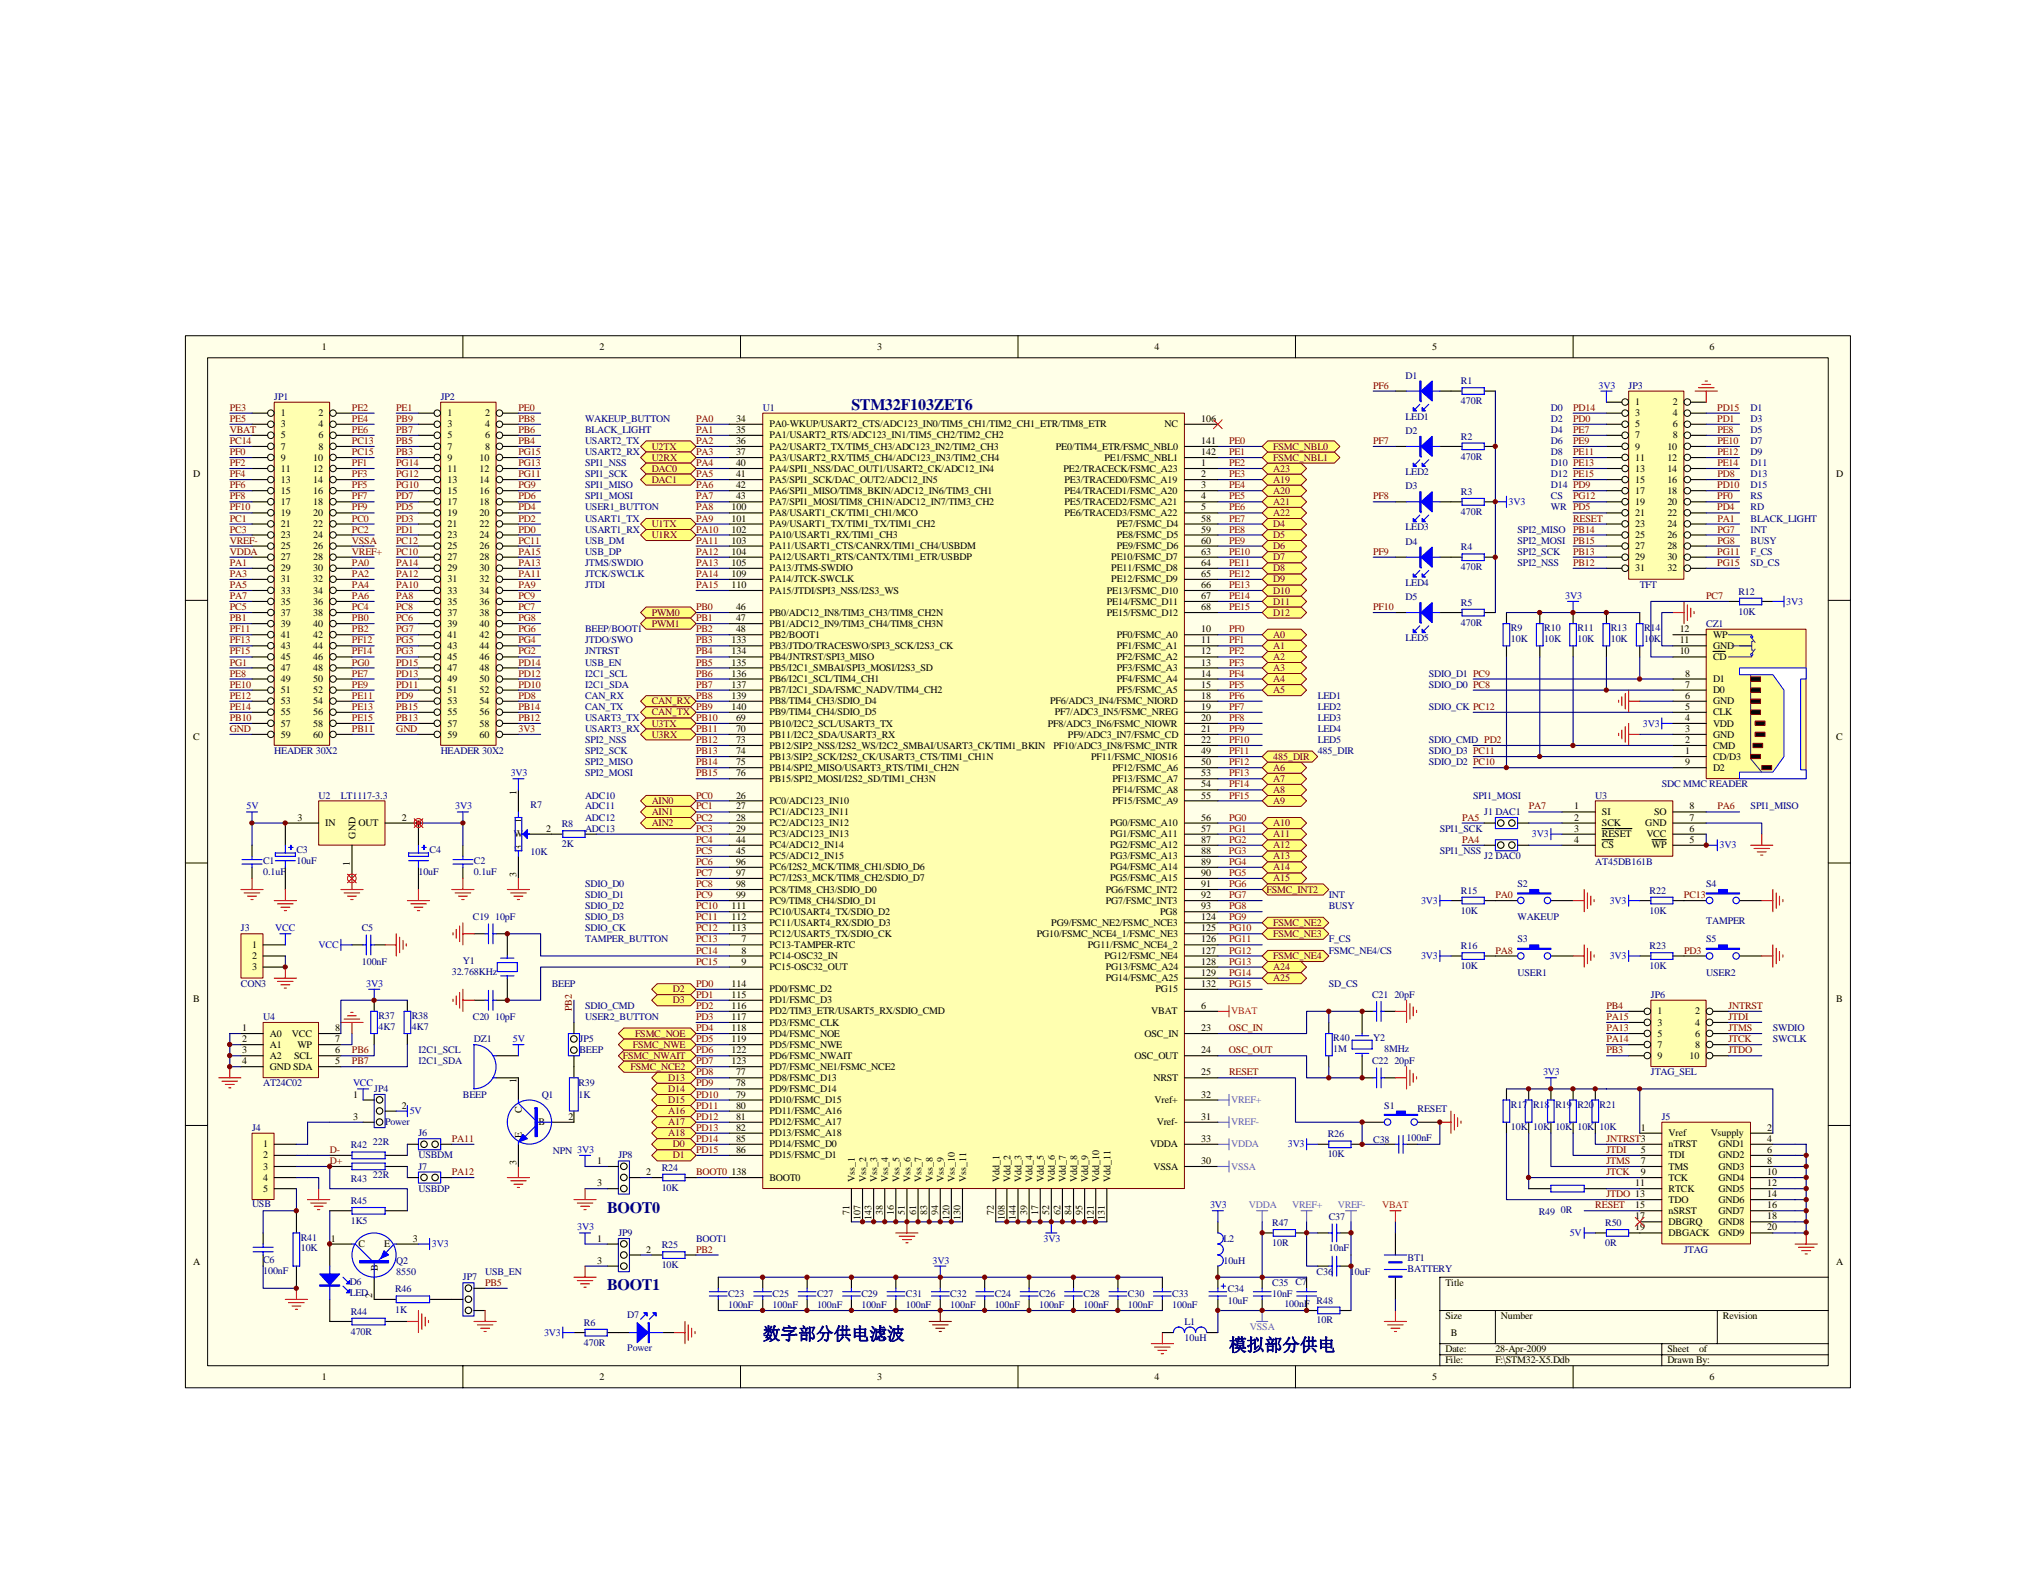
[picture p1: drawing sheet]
<svg xmlns="http://www.w3.org/2000/svg" width="279mm" height="216mm" viewBox="0 0 279 216" stroke-linecap="round" stroke-linejoin="round" font-family="sans-serif">
<defs><g id="words">
<g font-size="2.4" fill="#000080">
<text x="104.7" y="183.9">数字部分供电滤波</text>
<text x="168.7" y="185.4">模拟部分供电</text>
</g>
<g font-size="2.2" fill="#000080">
<text x="116.8" y="56.2">STM32F103ZET6</text>
<text x="83.3" y="166.5">BOOT0</text>
<text x="83.3" y="177.1">BOOT1</text>
</g>
<g font-size="1.4">
<text x="44.2" y="48">1</text>
<text x="82.3" y="48">2</text>
<text x="120.4" y="48">3</text>
<text x="158.4" y="48">4</text>
<text x="196.5" y="48">5</text>
<text x="234.6" y="48">6</text>
<text x="38.5" y="57.1">1</text>
<text x="38.5" y="58.7">3</text>
<text x="43.7" y="57.1">2</text>
<text x="43.7" y="58.7">4</text>
<text x="61.4" y="57.1">1</text>
<text x="61.4" y="58.7">3</text>
<text x="66.6" y="57.1">2</text>
<text x="66.6" y="58.7">4</text>
<text x="101" y="57.9">34</text>
<text x="101" y="59.4">35</text>
<text x="105.6" y="58.7">PA0-WKUP/USART2_CTS/ADC123_IN0/TIM5_CH1/TIM2_CH1_ETR/TIM8_ETR</text>
<text x="159.8" y="58.7">NC</text>
<text x="164.8" y="57.9">106</text>
<text x="224.4" y="55.6">1</text>
<text x="224.4" y="57.1">3</text>
<text x="224.4" y="58.7">5</text>
<text x="229.6" y="55.6">2</text>
<text x="229.6" y="57.1">4</text>
<text x="229.6" y="58.7">6</text>
<text x="26.5" y="65.5">D</text>
<text x="38.5" y="60.2">5</text>
<text x="38.5" y="61.7">7</text>
<text x="38.5" y="63.2">9</text>
<text x="38.5" y="64.7">11</text>
<text x="43" y="63.2">10</text>
<text x="43" y="64.7">12</text>
<text x="43.7" y="60.2">6</text>
<text x="43.7" y="61.7">8</text>
<text x="61.4" y="60.2">5</text>
<text x="61.4" y="61.7">7</text>
<text x="61.4" y="63.2">9</text>
<text x="61.4" y="64.7">11</text>
<text x="65.8" y="63.2">10</text>
<text x="65.8" y="64.7">12</text>
<text x="66.6" y="60.2">6</text>
<text x="66.6" y="61.7">8</text>
<text x="101" y="60.9">36</text>
<text x="101" y="62.5">37</text>
<text x="101" y="64">40</text>
<text x="101" y="65.5">41</text>
<text x="105.6" y="60.2">PA1/USART2_RTS/ADC123_IN1/TIM5_CH2/TIM2_CH2</text>
<text x="105.6" y="61.7">PA2/USART2_TX/TIM5_CH3/ADC123_IN2/TIM2_CH3</text>
<text x="105.6" y="63.2">PA3/USART2_RX/TIM5_CH4/ADC123_IN3/TIM2_CH4</text>
<text x="105.6" y="64.7">PA4/SPI1_NSS/DAC_OUT1/USART2_CK/ADC12_IN4</text>
<text x="144.9" y="61.7">PE0/TIM4_ETR/FSMC_NBL0</text>
<text x="145.9" y="64.7">PE2/TRACECK/FSMC_A23</text>
<text x="151.6" y="63.2">PE1/FSMC_NBL1</text>
<text x="164.8" y="60.9">141</text>
<text x="164.8" y="64">1</text>
<text x="164.8" y="65.5">2</text>
<text x="164.8" y="62.5">142</text>
<text x="224.4" y="60.2">7</text>
<text x="224.4" y="61.7">9</text>
<text x="224.4" y="63.2">11</text>
<text x="224.4" y="64.7">13</text>
<text x="228.8" y="61.7">10</text>
<text x="228.8" y="63.2">12</text>
<text x="228.8" y="64.7">14</text>
<text x="229.6" y="60.2">8</text>
<text x="252" y="65.5">D</text>
<text x="38.5" y="66.3">13</text>
<text x="38.5" y="67.8">15</text>
<text x="38.5" y="69.3">17</text>
<text x="38.5" y="70.8">19</text>
<text x="43" y="66.3">14</text>
<text x="43" y="67.8">16</text>
<text x="43" y="69.3">18</text>
<text x="43" y="70.8">20</text>
<text x="61.4" y="66.3">13</text>
<text x="61.4" y="67.8">15</text>
<text x="61.4" y="69.3">17</text>
<text x="61.4" y="70.8">19</text>
<text x="65.8" y="66.3">14</text>
<text x="65.8" y="67.8">16</text>
<text x="65.8" y="69.3">18</text>
<text x="65.8" y="70.8">20</text>
<text x="100.4" y="70.1">100</text>
<text x="100.4" y="71.6">101</text>
<text x="101" y="67">42</text>
<text x="101" y="68.5">43</text>
<text x="105.6" y="66.3">PA5/SPI1_SCK/DAC_OUT2/ADC12_IN5</text>
<text x="105.6" y="67.8">PA6/SPI1_MISO/TIM8_BKIN/ADC12_IN6/TIM3_CH1</text>
<text x="105.6" y="69.3">PA7/SPI1_MOSI/TIM8_CH1N/ADC12_IN7/TIM3_CH2</text>
<text x="105.6" y="70.8">PA8/USART1_CK/TIM1_CH1/MCO</text>
<text x="146.1" y="66.3">PE3/TRACED0/FSMC_A19</text>
<text x="146.1" y="67.8">PE4/TRACED1/FSMC_A20</text>
<text x="146.1" y="69.3">PE5/TRACED2/FSMC_A21</text>
<text x="146.1" y="70.8">PE6/TRACED3/FSMC_A22</text>
<text x="164.8" y="67">3</text>
<text x="164.8" y="68.5">4</text>
<text x="164.8" y="70.1">5</text>
<text x="164.8" y="71.6">58</text>
<text x="224.4" y="66.3">15</text>
<text x="224.4" y="67.8">17</text>
<text x="224.4" y="69.3">19</text>
<text x="224.4" y="70.8">21</text>
<text x="228.8" y="66.3">16</text>
<text x="228.8" y="67.8">18</text>
<text x="228.8" y="69.3">20</text>
<text x="228.8" y="70.8">22</text>
<text x="38.5" y="72.3">21</text>
<text x="38.5" y="73.9">23</text>
<text x="38.5" y="75.4">25</text>
<text x="38.5" y="76.9">27</text>
<text x="43" y="72.3">22</text>
<text x="43" y="73.9">24</text>
<text x="43" y="75.4">26</text>
<text x="43" y="76.9">28</text>
<text x="61.4" y="72.3">21</text>
<text x="61.4" y="73.9">23</text>
<text x="61.4" y="75.4">25</text>
<text x="61.4" y="76.9">27</text>
<text x="65.8" y="72.3">22</text>
<text x="65.8" y="73.9">24</text>
<text x="65.8" y="75.4">26</text>
<text x="65.8" y="76.9">28</text>
<text x="100.4" y="73.1">102</text>
<text x="100.4" y="74.6">103</text>
<text x="100.4" y="76.1">104</text>
<text x="100.4" y="77.7">105</text>
<text x="105.6" y="72.3">PA9/USART1_TX/TIM1_TX/TIM1_CH2</text>
<text x="105.6" y="73.9">PA10/USART1_RX/TIM1_CH3</text>
<text x="105.6" y="75.4">PA11/USART1_CTS/CANRX/TIM1_CH4/USBDM</text>
<text x="105.6" y="76.9">PA12/USART1_RTS/CANTX/TIM1_ETR/USBDP</text>
<text x="152.5" y="76.9">PE10/FSMC_D7</text>
<text x="153.3" y="72.3">PE7/FSMC_D4</text>
<text x="153.3" y="73.9">PE8/FSMC_D5</text>
<text x="153.3" y="75.4">PE9/FSMC_D6</text>
<text x="164.8" y="76.1">63</text>
<text x="164.8" y="77.7">64</text>
<text x="164.8" y="73.1">59</text>
<text x="164.8" y="74.6">60</text>
<text x="224.4" y="72.3">23</text>
<text x="224.4" y="73.9">25</text>
<text x="224.4" y="75.4">27</text>
<text x="224.4" y="76.9">29</text>
<text x="228.8" y="72.3">24</text>
<text x="228.8" y="73.9">26</text>
<text x="228.8" y="75.4">28</text>
<text x="228.8" y="76.9">30</text>
<text x="38.5" y="78.4">29</text>
<text x="38.5" y="79.9">31</text>
<text x="38.5" y="81.5">33</text>
<text x="38.5" y="83">35</text>
<text x="43" y="78.4">30</text>
<text x="43" y="79.9">32</text>
<text x="43" y="81.5">34</text>
<text x="43" y="83">36</text>
<text x="61.4" y="78.4">29</text>
<text x="61.4" y="79.9">31</text>
<text x="61.4" y="81.5">33</text>
<text x="61.4" y="83">35</text>
<text x="65.8" y="78.4">30</text>
<text x="65.8" y="79.9">32</text>
<text x="65.8" y="81.5">34</text>
<text x="65.8" y="83">36</text>
<text x="100.4" y="79.2">109</text>
<text x="100.4" y="80.7">110</text>
<text x="101" y="83.7">46</text>
<text x="105.6" y="78.4">PA13/JTMS-SWDIO</text>
<text x="105.6" y="79.9">PA14/JTCK-SWCLK</text>
<text x="105.6" y="81.5">PA15/JTDI/SPI3_NSS/I2S3_WS</text>
<text x="151.9" y="81.5">PE13/FSMC_D10</text>
<text x="151.9" y="83">PE14/FSMC_D11</text>
<text x="152.5" y="78.4">PE11/FSMC_D8</text>
<text x="152.5" y="79.9">PE12/FSMC_D9</text>
<text x="164.8" y="79.2">65</text>
<text x="164.8" y="80.7">66</text>
<text x="164.8" y="82.2">67</text>
<text x="164.8" y="83.7">68</text>
<text x="224.4" y="78.4">31</text>
<text x="228.8" y="78.4">32</text>
<text x="38.5" y="84.5">37</text>
<text x="38.5" y="86">39</text>
<text x="38.5" y="87.5">41</text>
<text x="38.5" y="89.1">43</text>
<text x="43" y="84.5">38</text>
<text x="43" y="86">40</text>
<text x="43" y="87.5">42</text>
<text x="43" y="89.1">44</text>
<text x="61.4" y="84.5">37</text>
<text x="61.4" y="86">39</text>
<text x="61.4" y="87.5">41</text>
<text x="61.4" y="89.1">43</text>
<text x="65.8" y="84.5">38</text>
<text x="65.8" y="86">40</text>
<text x="65.8" y="87.5">42</text>
<text x="65.8" y="89.1">44</text>
<text x="100.4" y="88.3">133</text>
<text x="100.4" y="89.8">134</text>
<text x="101" y="85.3">47</text>
<text x="101" y="86.8">48</text>
<text x="105.6" y="84.5">PB0/ADC12_IN8/TIM3_CH3/TIM8_CH2N</text>
<text x="105.6" y="86">PB1/ADC12_IN9/TIM3_CH4/TIM8_CH3N</text>
<text x="105.6" y="87.5">PB2/BOOT1</text>
<text x="105.6" y="89.1">PB3/JTDO/TRACESWO/SPI3_SCK/I2S3_CK</text>
<text x="151.9" y="84.5">PE15/FSMC_D12</text>
<text x="153.3" y="87.5">PF0/FSMC_A0</text>
<text x="153.3" y="89.1">PF1/FSMC_A1</text>
<text x="164.8" y="86.8">10</text>
<text x="164.8" y="88.3">11</text>
<text x="164.8" y="89.8">12</text>
<text x="230.5" y="89.8">10</text>
<text x="230.5" y="88.3">11</text>
<text x="230.5" y="86.8">12</text>
<text x="235.1" y="89.1">GND</text>
<text x="235.1" y="87.5">WP</text>
<text x="38.5" y="90.6">45</text>
<text x="38.5" y="92.1">47</text>
<text x="38.5" y="93.6">49</text>
<text x="38.5" y="95.1">51</text>
<text x="43" y="90.6">46</text>
<text x="43" y="92.1">48</text>
<text x="43" y="93.6">50</text>
<text x="43" y="95.1">52</text>
<text x="61.4" y="90.6">45</text>
<text x="61.4" y="92.1">47</text>
<text x="61.4" y="93.6">49</text>
<text x="61.4" y="95.1">51</text>
<text x="65.8" y="90.6">46</text>
<text x="65.8" y="92.1">48</text>
<text x="65.8" y="93.6">50</text>
<text x="65.8" y="95.1">52</text>
<text x="100.4" y="91.4">135</text>
<text x="100.4" y="92.9">136</text>
<text x="100.4" y="94.4">137</text>
<text x="100.4" y="95.9">139</text>
<text x="105.6" y="90.6">PB4/JNTRST/SPI3_MISO</text>
<text x="105.6" y="92.1">PB5/I2C1_SMBAI/SPI3_MOSI/I2S3_SD</text>
<text x="105.6" y="93.6">PB6/I2C1_SCL/TIM4_CH1</text>
<text x="105.6" y="95.1">PB7/I2C1_SDA/FSMC_NADV/TIM4_CH2</text>
<text x="153.3" y="90.6">PF2/FSMC_A2</text>
<text x="153.3" y="92.1">PF3/FSMC_A3</text>
<text x="153.3" y="93.6">PF4/FSMC_A4</text>
<text x="153.3" y="95.1">PF5/FSMC_A5</text>
<text x="164.8" y="95.9">18</text>
<text x="164.8" y="91.4">13</text>
<text x="164.8" y="92.9">14</text>
<text x="164.8" y="94.4">15</text>
<text x="231.3" y="92.9">8</text>
<text x="231.3" y="94.4">7</text>
<text x="231.3" y="95.9">6</text>
<text x="235.1" y="93.6">D1</text>
<text x="235.1" y="95.1">D0</text>
<text x="235.1" y="90.6">CD</text>
<text x="26.5" y="101.5">C</text>
<text x="38.5" y="96.7">53</text>
<text x="38.5" y="98.2">55</text>
<text x="38.5" y="99.7">57</text>
<text x="38.5" y="101.2">59</text>
<text x="43" y="96.7">54</text>
<text x="43" y="98.2">56</text>
<text x="43" y="99.7">58</text>
<text x="43" y="101.2">60</text>
<text x="61.4" y="96.7">53</text>
<text x="61.4" y="98.2">55</text>
<text x="61.4" y="99.7">57</text>
<text x="61.4" y="101.2">59</text>
<text x="65.8" y="96.7">54</text>
<text x="65.8" y="98.2">56</text>
<text x="65.8" y="99.7">58</text>
<text x="65.8" y="101.2">60</text>
<text x="100.4" y="97.4">140</text>
<text x="101" y="99">69</text>
<text x="101" y="100.5">70</text>
<text x="101" y="102">73</text>
<text x="105.6" y="99.7">PB10/I2C2_SCL/USART3_TX</text>
<text x="105.6" y="101.2">PB11/I2C2_SDA/USART3_RX</text>
<text x="105.6" y="96.7">PB8/TIM4_CH3/SDIO_D4</text>
<text x="105.6" y="98.2">PB9/TIM4_CH4/SDIO_D5</text>
<text x="143.8" y="99.7">PF8/ADC3_IN6/FSMC_NIOWR</text>
<text x="144.1" y="96.7">PF6/ADC3_IN4/FSMC_NIORD</text>
<text x="144.7" y="98.2">PF7/ADC3_IN5/FSMC_NREG</text>
<text x="146.6" y="101.2">PF9/ADC3_IN7/FSMC_CD</text>
<text x="164.8" y="102">22</text>
<text x="164.8" y="100.5">21</text>
<text x="164.8" y="97.4">19</text>
<text x="164.8" y="99">20</text>
<text x="231.3" y="97.4">5</text>
<text x="231.3" y="99">4</text>
<text x="231.3" y="100.5">3</text>
<text x="231.3" y="102">2</text>
<text x="235.1" y="98.2">CLK</text>
<text x="235.1" y="96.7">GND</text>
<text x="235.1" y="99.7">VDD</text>
<text x="235.1" y="101.2">GND</text>
<text x="252" y="101.5">C</text>
<text x="101" y="103.5">74</text>
<text x="101" y="105">75</text>
<text x="101" y="106.6">76</text>
<text x="105.6" y="102.7">PB12/SIP2_NSS/I2S2_WS/I2C2_SMBAI/USART3_CK/TIM1_BKIN</text>
<text x="105.6" y="104.3">PB13/SIP2_SCK/I2S2_CK/USART3_CTS/TIM1_CH1N</text>
<text x="105.6" y="105.8">PB14/SPI2_MISO/USART3_RTS/TIM1_CH2N</text>
<text x="105.6" y="107.3">PB15/SPI2_MOSI/I2S2_SD/TIM1_CH3N</text>
<text x="144.6" y="102.7">PF10/ADC3_IN8/FSMC_INTR</text>
<text x="149.8" y="104.3">PF11/FSMC_NIOS16</text>
<text x="152.7" y="105.8">PF12/FSMC_A6</text>
<text x="152.7" y="107.3">PF13/FSMC_A7</text>
<text x="164.8" y="105">50</text>
<text x="164.8" y="106.6">53</text>
<text x="164.8" y="103.5">49</text>
<text x="231.3" y="103.5">1</text>
<text x="231.3" y="105">9</text>
<text x="235.1" y="102.7">CMD</text>
<text x="235.1" y="104.3">CD/D3</text>
<text x="235.1" y="105.8">D2</text>
<text x="40.8" y="112.6">3</text>
<text x="44.6" y="113.4">IN</text>
<text x="49.2" y="113.4">OUT</text>
<text x="55.1" y="112.6">2</text>
<text x="70.9" y="109.2" transform="rotate(-90 70.9 109.2)">1</text>
<text x="71.6" y="113" transform="rotate(-90 71.6 113)">1</text>
<text x="101" y="109.6">26</text>
<text x="101" y="111.1">27</text>
<text x="101" y="112.6">28</text>
<text x="105.6" y="110.4">PC0/ADC123_IN10</text>
<text x="105.6" y="111.9">PC1/ADC123_IN11</text>
<text x="105.6" y="113.4">PC2/ADC123_IN12</text>
<text x="152.3" y="113.4">PG0/FSMC_A10</text>
<text x="152.7" y="108.8">PF14/FSMC_A8</text>
<text x="152.7" y="110.4">PF15/FSMC_A9</text>
<text x="164.8" y="108.1">54</text>
<text x="164.8" y="109.6">55</text>
<text x="164.8" y="112.6">56</text>
<text x="216" y="111.1">1</text>
<text x="216" y="112.6">2</text>
<text x="219.8" y="111.9">SI</text>
<text x="219.8" y="113.4">SCK</text>
<text x="225.8" y="113.4">GND</text>
<text x="227" y="111.9">SO</text>
<text x="231.9" y="112.6">7</text>
<text x="231.9" y="111.1">8</text>
<text x="48" y="118.9" transform="rotate(-90 48 118.9)">1</text>
<text x="48.8" y="115.1" transform="rotate(-90 48.8 115.1)">GND</text>
<text x="70.5" y="114.9">W</text>
<text x="71.6" y="116.6" transform="rotate(-90 71.6 116.6)">3</text>
<text x="75" y="114.2">2</text>
<text x="101" y="114.2">29</text>
<text x="101" y="115.7">44</text>
<text x="101" y="117.2">45</text>
<text x="101" y="118.7">96</text>
<text x="105.6" y="114.9">PC3/ADC123_IN13</text>
<text x="105.6" y="116.4">PC4/ADC12_IN14</text>
<text x="105.6" y="118">PC5/ADC12_IN15</text>
<text x="105.6" y="119.5">PC6/I2S2_MCK/TIM8_CH1/SDIO_D6</text>
<text x="152.3" y="114.9">PG1/FSMC_A11</text>
<text x="152.3" y="116.4">PG2/FSMC_A12</text>
<text x="152.3" y="118">PG3/FSMC_A13</text>
<text x="152.3" y="119.5">PG4/FSMC_A14</text>
<text x="164.8" y="114.2">57</text>
<text x="164.8" y="115.7">87</text>
<text x="164.8" y="117.2">88</text>
<text x="164.8" y="118.7">89</text>
<text x="216" y="114.2">3</text>
<text x="216" y="115.7">4</text>
<text x="219.8" y="114.9">RESET</text>
<text x="219.8" y="116.4">CS</text>
<text x="225.9" y="114.9">VCC</text>
<text x="226.7" y="116.4">WP</text>
<text x="231.9" y="115.7">5</text>
<text x="231.9" y="114.2">6</text>
<text x="70.9" y="120.4" transform="rotate(-90 70.9 120.4)">3</text>
<text x="100.4" y="124.8">111</text>
<text x="101" y="120.2">97</text>
<text x="101" y="121.8">98</text>
<text x="101" y="123.3">99</text>
<text x="105.6" y="121">PC7/I2S3_MCK/TIM8_CH2/SDIO_D7</text>
<text x="105.6" y="122.5">PC8/TIM8_CH3/SDIO_D0</text>
<text x="105.6" y="124">PC9/TIM8_CH4/SDIO_D1</text>
<text x="105.6" y="125.6">PC10/USART4_TX/SDIO_D2</text>
<text x="151.7" y="122.5">PG6/FSMC_INT2</text>
<text x="151.7" y="124">PG7/FSMC_INT3</text>
<text x="152.3" y="121">PG5/FSMC_A15</text>
<text x="159.2" y="125.6">PG8</text>
<text x="164.8" y="121.8">91</text>
<text x="164.8" y="123.3">92</text>
<text x="164.8" y="120.2">90</text>
<text x="164.8" y="124.8">93</text>
<text x="34.6" y="130.1">1</text>
<text x="34.6" y="131.6">2</text>
<text x="100.4" y="126.3">112</text>
<text x="100.4" y="127.8">113</text>
<text x="101.8" y="129.3">7</text>
<text x="101.8" y="130.9">8</text>
<text x="105.6" y="130.1">PC13-TAMPER-RTC</text>
<text x="105.6" y="131.6">PC14-OSC32_IN</text>
<text x="105.6" y="127.1">PC11/USART4_RX/SDIO_D3</text>
<text x="105.6" y="128.6">PC12/USART5_TX/SDIO_CK</text>
<text x="142.3" y="128.6">PG10/FSMC_NCE4_1/FSMC_NE3</text>
<text x="144.3" y="127.1">PG9/FSMC_NE2/FSMC_NCE3</text>
<text x="149.3" y="130.1">PG11/FSMC_NCE4_2</text>
<text x="151.6" y="131.6">PG12/FSMC_NE4</text>
<text x="164.8" y="130.9">127</text>
<text x="164.8" y="127.8">125</text>
<text x="164.8" y="126.3">124</text>
<text x="164.8" y="129.3">126</text>
<text x="26.5" y="137.6">B</text>
<text x="34.6" y="133.2">3</text>
<text x="100.4" y="135.4">114</text>
<text x="100.4" y="137">115</text>
<text x="101.8" y="132.4">9</text>
<text x="105.6" y="133.2">PC15-OSC32_OUT</text>
<text x="105.6" y="136.2">PD0/FSMC_D2</text>
<text x="105.6" y="137.7">PD1/FSMC_D3</text>
<text x="151.7" y="133.2">PG13/FSMC_A24</text>
<text x="151.7" y="134.7">PG14/FSMC_A25</text>
<text x="158.6" y="136.2">PG15</text>
<text x="164.8" y="132.4">128</text>
<text x="164.8" y="133.9">129</text>
<text x="164.8" y="135.4">132</text>
<text x="252" y="137.6">B</text>
<text x="33.2" y="141.5">1</text>
<text x="33.2" y="143">2</text>
<text x="37" y="142.3">A0</text>
<text x="37" y="143.8">A1</text>
<text x="40.1" y="142.3">VCC</text>
<text x="40.8" y="143.8">WP</text>
<text x="46" y="143">7</text>
<text x="46" y="141.5">8</text>
<text x="100.4" y="138.5">116</text>
<text x="100.4" y="140">117</text>
<text x="100.4" y="141.5">118</text>
<text x="100.4" y="143">119</text>
<text x="105.6" y="139.2">PD2/TIM3_ETR/USART5_RX/SDIO_CMD</text>
<text x="105.6" y="140.8">PD3/FSMC_CLK</text>
<text x="105.6" y="142.3">PD4/FSMC_NOE</text>
<text x="105.6" y="143.8">PD5/FSMC_NWE</text>
<text x="157.1" y="142.3">OSC_IN</text>
<text x="158" y="139.2">VBAT</text>
<text x="164.8" y="141.5">23</text>
<text x="164.8" y="138.5">6</text>
<text x="227.5" y="139.2">1</text>
<text x="227.5" y="140.8">3</text>
<text x="227.5" y="142.3">5</text>
<text x="227.5" y="143.8">7</text>
<text x="232.6" y="139.2">2</text>
<text x="232.6" y="140.8">4</text>
<text x="232.6" y="142.3">6</text>
<text x="232.6" y="143.8">8</text>
<text x="33.2" y="144.6">3</text>
<text x="33.2" y="146.1">4</text>
<text x="37" y="145.3">A2</text>
<text x="37" y="146.8">GND SDA</text>
<text x="40.4" y="145.3">SCL</text>
<text x="46" y="144.6">6</text>
<text x="46" y="146.1">5</text>
<text x="70.9" y="148.7" transform="rotate(-90 70.9 148.7)">1</text>
<text x="100.4" y="144.6">122</text>
<text x="100.4" y="146.1">123</text>
<text x="101" y="147.6">77</text>
<text x="101" y="149.1">78</text>
<text x="105.6" y="148.4">PD8/FSMC_D13</text>
<text x="105.6" y="149.9">PD9/FSMC_D14</text>
<text x="105.6" y="145.3">PD6/FSMC_NWAIT</text>
<text x="105.6" y="146.8">PD7/FSMC_NE1/FSMC_NCE2</text>
<text x="155.7" y="145.3">OSC_OUT</text>
<text x="158.3" y="148.4">NRST</text>
<text x="164.8" y="144.6">24</text>
<text x="164.8" y="147.6">25</text>
<text x="227.5" y="145.3">9</text>
<text x="231.9" y="145.3">10</text>
<text x="48.5" y="150.6">1</text>
<text x="48.5" y="153.7">3</text>
<text x="55.1" y="152.2">2</text>
<text x="71.6" y="152.8" transform="rotate(-90 71.6 152.8)">C</text>
<text x="73.9" y="154.5">B</text>
<text x="78" y="153.7">2</text>
<text x="101" y="150.6">79</text>
<text x="101" y="152.2">80</text>
<text x="101" y="153.7">81</text>
<text x="101" y="155.2">82</text>
<text x="105.6" y="151.4">PD10/FSMC_D15</text>
<text x="105.6" y="152.9">PD11/FSMC_A16</text>
<text x="105.6" y="154.5">PD12/FSMC_A17</text>
<text x="105.6" y="156">PD13/FSMC_A18</text>
<text x="158.4" y="151.4">Vref+</text>
<text x="158.7" y="154.5">Vref-</text>
<text x="164.8" y="153.7">31</text>
<text x="164.8" y="150.6">32</text>
<text x="225.2" y="155.2">1</text>
<text x="229" y="156">Vref</text>
<text x="234.8" y="156">Vsupply</text>
<text x="242.5" y="155.2">2</text>
<text x="36.1" y="157.5">1</text>
<text x="36.1" y="159">2</text>
<text x="36.1" y="160.5">3</text>
<text x="70.9" y="160" transform="rotate(-90 70.9 160)">3</text>
<text x="71.6" y="156.1" transform="rotate(-90 71.6 156.1)">E</text>
<text x="82" y="159.8">1</text>
<text x="88.7" y="161.3">2</text>
<text x="100.4" y="161.3">138</text>
<text x="101" y="156.7">85</text>
<text x="101" y="158.2">86</text>
<text x="105.6" y="157.5">PD14/FSMC_D0</text>
<text x="105.6" y="159">PD15/FSMC_D1</text>
<text x="157.8" y="157.5">VDDA</text>
<text x="158.3" y="160.5">VSSA</text>
<text x="164.8" y="156.7">33</text>
<text x="164.8" y="159.8">30</text>
<text x="225.2" y="158.2">5</text>
<text x="225.2" y="159.8">7</text>
<text x="225.2" y="161.3">9</text>
<text x="229" y="157.5">nTRST</text>
<text x="229" y="159">TDI</text>
<text x="229" y="160.5">TMS</text>
<text x="235.8" y="157.5">GND1</text>
<text x="235.8" y="159">GND2</text>
<text x="235.8" y="160.5">GND3</text>
<text x="242.5" y="156.7">4</text>
<text x="242.5" y="158.2">6</text>
<text x="242.5" y="159.8">8</text>
<text x="242.5" y="161.3">10</text>
<text x="36.1" y="162.1">4</text>
<text x="36.1" y="163.6">5</text>
<text x="82" y="162.8">3</text>
<text x="105.6" y="162.1">BOOT0</text>
<text x="116.6" y="166.8" transform="rotate(-90 116.6 166.8)">71</text>
<text x="117.3" y="162.2" transform="rotate(-90 117.3 162.2)">Vss_1</text>
<text x="118.1" y="167.4" transform="rotate(-90 118.1 167.4)">107</text>
<text x="118.9" y="162.2" transform="rotate(-90 118.9 162.2)">Vss_2</text>
<text x="119.6" y="167.4" transform="rotate(-90 119.6 167.4)">143</text>
<text x="120.4" y="162.2" transform="rotate(-90 120.4 162.2)">Vss_3</text>
<text x="121.1" y="166.8" transform="rotate(-90 121.1 166.8)">38</text>
<text x="121.9" y="162.2" transform="rotate(-90 121.9 162.2)">Vss_4</text>
<text x="122.7" y="166.8" transform="rotate(-90 122.7 166.8)">16</text>
<text x="123.4" y="162.2" transform="rotate(-90 123.4 162.2)">Vss_5</text>
<text x="124.2" y="166.8" transform="rotate(-90 124.2 166.8)">51</text>
<text x="124.9" y="162.2" transform="rotate(-90 124.9 162.2)">Vss_6</text>
<text x="125.7" y="166.8" transform="rotate(-90 125.7 166.8)">61</text>
<text x="126.5" y="162.2" transform="rotate(-90 126.5 162.2)">Vss_7</text>
<text x="127.2" y="166.8" transform="rotate(-90 127.2 166.8)">83</text>
<text x="128" y="162.2" transform="rotate(-90 128 162.2)">Vss_8</text>
<text x="128.8" y="166.8" transform="rotate(-90 128.8 166.8)">94</text>
<text x="129.5" y="162.2" transform="rotate(-90 129.5 162.2)">Vss_9</text>
<text x="130.3" y="167.4" transform="rotate(-90 130.3 167.4)">120</text>
<text x="131" y="162.2" transform="rotate(-90 131 162.2)">Vss_10</text>
<text x="131.8" y="167.4" transform="rotate(-90 131.8 167.4)">130</text>
<text x="132.6" y="162.2" transform="rotate(-90 132.6 162.2)">Vss_11</text>
<text x="136.4" y="166.8" transform="rotate(-90 136.4 166.8)">72</text>
<text x="137.1" y="162.2" transform="rotate(-90 137.1 162.2)">Vdd_1</text>
<text x="137.9" y="167.4" transform="rotate(-90 137.9 167.4)">108</text>
<text x="138.7" y="162.2" transform="rotate(-90 138.7 162.2)">Vdd_2</text>
<text x="139.4" y="167.4" transform="rotate(-90 139.4 167.4)">144</text>
<text x="140.2" y="162.2" transform="rotate(-90 140.2 162.2)">Vdd_3</text>
<text x="140.9" y="166.8" transform="rotate(-90 140.9 166.8)">39</text>
<text x="141.7" y="162.2" transform="rotate(-90 141.7 162.2)">Vdd_4</text>
<text x="142.5" y="166.8" transform="rotate(-90 142.5 166.8)">17</text>
<text x="143.2" y="162.2" transform="rotate(-90 143.2 162.2)">Vdd_5</text>
<text x="144" y="166.8" transform="rotate(-90 144 166.8)">52</text>
<text x="144.8" y="162.2" transform="rotate(-90 144.8 162.2)">Vdd_6</text>
<text x="145.5" y="166.8" transform="rotate(-90 145.5 166.8)">62</text>
<text x="146.3" y="162.2" transform="rotate(-90 146.3 162.2)">Vdd_7</text>
<text x="147" y="166.8" transform="rotate(-90 147 166.8)">84</text>
<text x="147.8" y="162.2" transform="rotate(-90 147.8 162.2)">Vdd_8</text>
<text x="148.6" y="166.8" transform="rotate(-90 148.6 166.8)">95</text>
<text x="149.3" y="162.2" transform="rotate(-90 149.3 162.2)">Vdd_9</text>
<text x="150.1" y="167.4" transform="rotate(-90 150.1 167.4)">121</text>
<text x="150.9" y="162.2" transform="rotate(-90 150.9 162.2)">Vdd_10</text>
<text x="151.6" y="167.4" transform="rotate(-90 151.6 167.4)">131</text>
<text x="152.4" y="162.2" transform="rotate(-90 152.4 162.2)">Vdd_11</text>
<text x="224.4" y="162.8">11</text>
<text x="224.4" y="165.8">15</text>
<text x="224.4" y="167.4">17</text>
<text x="229" y="162.1">TCK</text>
<text x="229" y="163.6">RTCK</text>
<text x="229" y="165.1">TDO</text>
<text x="229" y="166.6">nSRST</text>
<text x="235.8" y="162.1">GND4</text>
<text x="235.8" y="163.6">GND5</text>
<text x="235.8" y="165.1">GND6</text>
<text x="235.8" y="166.6">GND7</text>
<text x="242.5" y="162.8">12</text>
<text x="242.5" y="164.3">14</text>
<text x="242.5" y="165.8">16</text>
<text x="242.5" y="167.4">18</text>
<text x="26.5" y="173.6">A</text>
<text x="45.4" y="170.4">1</text>
<text x="49.2" y="171.2">C</text>
<text x="52.7" y="171.2">E</text>
<text x="56.7" y="170.4">3</text>
<text x="82" y="170.4">1</text>
<text x="82" y="173.4">3</text>
<text x="88.7" y="171.9">2</text>
<text x="224.4" y="168.9">19</text>
<text x="229" y="168.1">DBGRQ</text>
<text x="229" y="169.7">DBGACK</text>
<text x="235.8" y="168.1">GND8</text>
<text x="235.8" y="169.7">GND9</text>
<text x="242.5" y="168.9">20</text>
<text x="252" y="173.6">A</text>
<text x="51.1" y="178.2" transform="rotate(-90 51.1 178.2)">2</text>
<text x="51.8" y="174.4" transform="rotate(-90 51.8 174.4)">B</text>
<text x="198.4" y="176.5">Title</text>
<text x="198.4" y="181.1">Size</text>
<text x="198.4" y="185.6">Date:</text>
<text x="199.1" y="183.3">B</text>
<text x="205.2" y="185.6">28-Apr-2009</text>
<text x="206" y="181.1">Number</text>
<text x="228.8" y="185.6">Sheet</text>
<text x="233.2" y="185.6">of</text>
<text x="236.4" y="181.1">Revision</text>
<text x="44.2" y="189.4">1</text>
<text x="82.3" y="189.4">2</text>
<text x="120.4" y="189.4">3</text>
<text x="158.4" y="189.4">4</text>
<text x="196.5" y="189.4">5</text>
<text x="198.4" y="187.1">File:</text>
<text x="205.2" y="187.1">F:\STM32-X5.Ddb</text>
<text x="228.8" y="187.1">Drawn By:</text>
<text x="234.6" y="189.4">6</text>
</g>
<g font-size="1.4" fill="#800000">
<text x="188.4" y="53.3">PF6</text>
<text x="31.5" y="56.4">PE3</text>
<text x="31.5" y="57.9">PE5</text>
<text x="31.5" y="59.4">VBAT</text>
<text x="48.3" y="56.4">PE2</text>
<text x="48.3" y="57.9">PE4</text>
<text x="48.3" y="59.4">PE6</text>
<text x="54.4" y="56.4">PE1</text>
<text x="54.4" y="57.9">PB9</text>
<text x="54.4" y="59.4">PB7</text>
<text x="71.1" y="56.4">PE0</text>
<text x="71.1" y="57.9">PB8</text>
<text x="71.1" y="59.4">PB6</text>
<text x="95.5" y="57.9">PA0</text>
<text x="95.5" y="59.4">PA1</text>
<text x="215.9" y="56.4">PD14</text>
<text x="215.9" y="57.9">PD0</text>
<text x="215.9" y="59.4">PE7</text>
<text x="235.7" y="57.9">PD1</text>
<text x="235.7" y="56.4">PD15</text>
<text x="235.7" y="59.4">PE8</text>
<text x="31.5" y="60.9">PC14</text>
<text x="31.5" y="62.5">PF0</text>
<text x="31.5" y="64">PF2</text>
<text x="31.5" y="65.5">PF4</text>
<text x="48.3" y="60.9">PC13</text>
<text x="48.3" y="62.5">PC15</text>
<text x="48.3" y="64">PF1</text>
<text x="48.3" y="65.5">PF3</text>
<text x="54.4" y="60.9">PB5</text>
<text x="54.4" y="62.5">PB3</text>
<text x="54.4" y="64">PG14</text>
<text x="54.4" y="65.5">PG12</text>
<text x="71.1" y="60.9">PB4</text>
<text x="71.1" y="62.5">PG15</text>
<text x="71.1" y="64">PG13</text>
<text x="71.1" y="65.5">PG11</text>
<text x="89.4" y="61.7">U2TX</text>
<text x="89.4" y="63.2">U2RX</text>
<text x="89.4" y="64.7">DAC0</text>
<text x="95.5" y="64">PA4</text>
<text x="95.5" y="65.5">PA5</text>
<text x="95.5" y="62.5">PA3</text>
<text x="95.5" y="60.9">PA2</text>
<text x="168.7" y="60.9">PE0</text>
<text x="168.7" y="62.5">PE1</text>
<text x="168.7" y="64">PE2</text>
<text x="168.7" y="65.5">PE3</text>
<text x="174.7" y="64.7">A23</text>
<text x="174.7" y="63.2">FSMC_NBL1</text>
<text x="174.7" y="61.7">FSMC_NBL0</text>
<text x="188.4" y="60.9">PF7</text>
<text x="215.9" y="60.9">PE9</text>
<text x="215.9" y="62.5">PE11</text>
<text x="235.7" y="60.9">PE10</text>
<text x="235.7" y="62.5">PE12</text>
<text x="235.7" y="64">PE14</text>
<text x="235.7" y="65.5">PD8</text>
<text x="31.5" y="67">PF6</text>
<text x="31.5" y="68.5">PF8</text>
<text x="31.5" y="70.1">PF10</text>
<text x="31.5" y="71.6">PC1</text>
<text x="48.3" y="67">PF5</text>
<text x="48.3" y="68.5">PF7</text>
<text x="48.3" y="70.1">PF9</text>
<text x="48.3" y="71.6">PC0</text>
<text x="54.4" y="67">PG10</text>
<text x="54.4" y="68.5">PD7</text>
<text x="54.4" y="70.1">PD5</text>
<text x="54.4" y="71.6">PD3</text>
<text x="71.1" y="67">PG9</text>
<text x="71.1" y="68.5">PD6</text>
<text x="71.1" y="70.1">PD4</text>
<text x="71.1" y="71.6">PD2</text>
<text x="89.4" y="66.3">DAC1</text>
<text x="95.5" y="67">PA6</text>
<text x="95.5" y="68.5">PA7</text>
<text x="95.5" y="71.6">PA9</text>
<text x="95.5" y="70.1">PA8</text>
<text x="168.7" y="67">PE4</text>
<text x="168.7" y="68.5">PE5</text>
<text x="168.7" y="70.1">PE6</text>
<text x="168.7" y="71.6">PE7</text>
<text x="174.7" y="70.8">A22</text>
<text x="174.7" y="69.3">A21</text>
<text x="174.7" y="67.8">A20</text>
<text x="174.7" y="66.3">A19</text>
<text x="188.4" y="68.5">PF8</text>
<text x="215.9" y="68.5">PG12</text>
<text x="215.9" y="71.6">RESET</text>
<text x="235.7" y="68.5">PF0</text>
<text x="235.7" y="67">PD10</text>
<text x="235.7" y="70.1">PD4</text>
<text x="235.7" y="71.6">PA1</text>
<text x="31.5" y="73.1">PC3</text>
<text x="31.5" y="74.6">VREF-</text>
<text x="31.5" y="76.1">VDDA</text>
<text x="31.5" y="77.7">PA1</text>
<text x="48.3" y="73.1">PC2</text>
<text x="48.3" y="74.6">VSSA</text>
<text x="48.3" y="76.1">VREF+</text>
<text x="48.3" y="77.7">PA0</text>
<text x="54.4" y="73.1">PD1</text>
<text x="54.4" y="74.6">PC12</text>
<text x="54.4" y="76.1">PC10</text>
<text x="54.4" y="77.7">PA14</text>
<text x="71.1" y="73.1">PD0</text>
<text x="71.1" y="74.6">PC11</text>
<text x="71.1" y="76.1">PA15</text>
<text x="71.1" y="77.7">PA13</text>
<text x="89.4" y="72.3">U1TX</text>
<text x="89.4" y="73.9">U1RX</text>
<text x="95.5" y="74.6">PA11</text>
<text x="95.5" y="76.1">PA12</text>
<text x="95.5" y="73.1">PA10</text>
<text x="95.5" y="77.7">PA13</text>
<text x="168.7" y="73.1">PE8</text>
<text x="168.7" y="74.6">PE9</text>
<text x="168.7" y="76.1">PE10</text>
<text x="168.7" y="77.7">PE11</text>
<text x="174.7" y="76.9">D7</text>
<text x="174.7" y="75.4">D6</text>
<text x="174.7" y="73.9">D5</text>
<text x="174.7" y="72.3">D4</text>
<text x="188.4" y="76.1">PF9</text>
<text x="215.9" y="73.1">PB14</text>
<text x="215.9" y="74.6">PB15</text>
<text x="215.9" y="76.1">PB13</text>
<text x="215.9" y="77.7">PB12</text>
<text x="235.7" y="76.1">PG11</text>
<text x="235.7" y="77.7">PG15</text>
<text x="235.7" y="73.1">PG7</text>
<text x="235.7" y="74.6">PG8</text>
<text x="31.5" y="79.2">PA3</text>
<text x="31.5" y="80.7">PA5</text>
<text x="31.5" y="82.2">PA7</text>
<text x="31.5" y="83.7">PC5</text>
<text x="48.3" y="79.2">PA2</text>
<text x="48.3" y="80.7">PA4</text>
<text x="48.3" y="82.2">PA6</text>
<text x="48.3" y="83.7">PC4</text>
<text x="54.4" y="79.2">PA12</text>
<text x="54.4" y="80.7">PA10</text>
<text x="54.4" y="82.2">PA8</text>
<text x="54.4" y="83.7">PC8</text>
<text x="71.1" y="79.2">PA11</text>
<text x="71.1" y="80.7">PA9</text>
<text x="71.1" y="82.2">PC9</text>
<text x="71.1" y="83.7">PC7</text>
<text x="95.5" y="80.7">PA15</text>
<text x="95.5" y="83.7">PB0</text>
<text x="95.5" y="79.2">PA14</text>
<text x="168.7" y="79.2">PE12</text>
<text x="168.7" y="80.7">PE13</text>
<text x="168.7" y="82.2">PE14</text>
<text x="168.7" y="83.7">PE15</text>
<text x="174.7" y="83">D11</text>
<text x="174.7" y="81.5">D10</text>
<text x="174.7" y="79.9">D9</text>
<text x="174.7" y="78.4">D8</text>
<text x="188.4" y="83.7">PF10</text>
<text x="234.1" y="82.2">PC7</text>
<text x="31.5" y="85.3">PB1</text>
<text x="31.5" y="86.8">PF11</text>
<text x="31.5" y="88.3">PF13</text>
<text x="31.5" y="89.8">PF15</text>
<text x="48.3" y="85.3">PB0</text>
<text x="48.3" y="86.8">PB2</text>
<text x="48.3" y="88.3">PF12</text>
<text x="48.3" y="89.8">PF14</text>
<text x="54.4" y="85.3">PC6</text>
<text x="54.4" y="86.8">PG7</text>
<text x="54.4" y="88.3">PG5</text>
<text x="54.4" y="89.8">PG3</text>
<text x="71.1" y="85.3">PG8</text>
<text x="71.1" y="86.8">PG6</text>
<text x="71.1" y="88.3">PG4</text>
<text x="71.1" y="89.8">PG2</text>
<text x="89.4" y="84.5">PWM0</text>
<text x="89.4" y="86">PWM1</text>
<text x="95.5" y="85.3">PB1</text>
<text x="95.5" y="86.8">PB2</text>
<text x="95.5" y="88.3">PB3</text>
<text x="95.5" y="89.8">PB4</text>
<text x="168.7" y="86.8">PF0</text>
<text x="168.7" y="88.3">PF1</text>
<text x="168.7" y="89.8">PF2</text>
<text x="174.7" y="87.5">A0</text>
<text x="174.7" y="89.1">A1</text>
<text x="174.7" y="84.5">D12</text>
<text x="31.5" y="91.4">PG1</text>
<text x="31.5" y="92.9">PE8</text>
<text x="31.5" y="94.4">PE10</text>
<text x="31.5" y="95.9">PE12</text>
<text x="48.3" y="91.4">PG0</text>
<text x="48.3" y="92.9">PE7</text>
<text x="48.3" y="94.4">PE9</text>
<text x="48.3" y="95.9">PE11</text>
<text x="54.4" y="91.4">PD15</text>
<text x="54.4" y="92.9">PD13</text>
<text x="54.4" y="94.4">PD11</text>
<text x="54.4" y="95.9">PD9</text>
<text x="71.1" y="91.4">PD14</text>
<text x="71.1" y="92.9">PD12</text>
<text x="71.1" y="94.4">PD10</text>
<text x="71.1" y="95.9">PD8</text>
<text x="95.5" y="91.4">PB5</text>
<text x="95.5" y="92.9">PB6</text>
<text x="95.5" y="94.4">PB7</text>
<text x="95.5" y="95.9">PB8</text>
<text x="168.7" y="91.4">PF3</text>
<text x="168.7" y="92.9">PF4</text>
<text x="168.7" y="94.4">PF5</text>
<text x="168.7" y="95.9">PF6</text>
<text x="174.7" y="95.1">A5</text>
<text x="174.7" y="93.6">A4</text>
<text x="174.7" y="92.1">A3</text>
<text x="174.7" y="90.6">A2</text>
<text x="31.5" y="97.4">PE14</text>
<text x="31.5" y="99">PB10</text>
<text x="31.5" y="100.5">GND</text>
<text x="48.3" y="97.4">PE13</text>
<text x="48.3" y="99">PE15</text>
<text x="48.3" y="100.5">PB11</text>
<text x="54.4" y="97.4">PB15</text>
<text x="54.4" y="99">PB13</text>
<text x="54.4" y="100.5">GND</text>
<text x="71.1" y="97.4">PB14</text>
<text x="71.1" y="99">PB12</text>
<text x="71.1" y="100.5">3V3</text>
<text x="89.4" y="99.7">U3TX</text>
<text x="89.4" y="101.2">U3RX</text>
<text x="89.4" y="96.7">CAN_RX</text>
<text x="89.4" y="98.2">CAN_TX</text>
<text x="95.5" y="102">PB12</text>
<text x="95.5" y="99">PB10</text>
<text x="95.5" y="100.5">PB11</text>
<text x="95.5" y="97.4">PB9</text>
<text x="168.7" y="97.4">PF7</text>
<text x="168.7" y="99">PF8</text>
<text x="168.7" y="100.5">PF9</text>
<text x="168.7" y="102">PF10</text>
<text x="95.5" y="103.5">PB13</text>
<text x="95.5" y="105">PB14</text>
<text x="95.5" y="106.6">PB15</text>
<text x="168.7" y="103.5">PF11</text>
<text x="168.7" y="105">PF12</text>
<text x="168.7" y="106.6">PF13</text>
<text x="174.7" y="107.3">A7</text>
<text x="174.7" y="105.8">A6</text>
<text x="174.7" y="104.3">485_DIR</text>
<text x="89.4" y="110.4">AIN0</text>
<text x="89.4" y="111.9">AIN1</text>
<text x="89.4" y="113.4">AIN2</text>
<text x="95.5" y="111.1">PC1</text>
<text x="95.5" y="112.6">PC2</text>
<text x="95.5" y="109.6">PC0</text>
<text x="168.7" y="112.6">PG0</text>
<text x="168.7" y="108.1">PF14</text>
<text x="168.7" y="109.6">PF15</text>
<text x="174.7" y="113.4">A10</text>
<text x="174.7" y="110.4">A9</text>
<text x="174.7" y="108.8">A8</text>
<text x="200.6" y="112.6">PA5</text>
<text x="209.8" y="111.1">PA7</text>
<text x="235.7" y="111.1">PA6</text>
<text x="95.5" y="117.2">PC5</text>
<text x="95.5" y="118.7">PC6</text>
<text x="95.5" y="114.2">PC3</text>
<text x="95.5" y="115.7">PC4</text>
<text x="168.7" y="117.2">PG3</text>
<text x="168.7" y="114.2">PG1</text>
<text x="168.7" y="115.7">PG2</text>
<text x="168.7" y="118.7">PG4</text>
<text x="174.7" y="119.5">A14</text>
<text x="174.7" y="118">A13</text>
<text x="174.7" y="116.4">A12</text>
<text x="174.7" y="114.9">A11</text>
<text x="200.6" y="115.7">PA4</text>
<text x="95.5" y="124.8">PC10</text>
<text x="95.5" y="120.2">PC7</text>
<text x="95.5" y="121.8">PC8</text>
<text x="95.5" y="123.3">PC9</text>
<text x="168.7" y="120.2">PG5</text>
<text x="168.7" y="121.8">PG6</text>
<text x="168.7" y="123.3">PG7</text>
<text x="168.7" y="124.8">PG8</text>
<text x="173.8" y="122.5">FSMC_INT2</text>
<text x="174.7" y="121">A15</text>
<text x="205.2" y="123.3">PA0</text>
<text x="231.1" y="123.3">PC13</text>
<text x="95.5" y="126.3">PC11</text>
<text x="95.5" y="127.8">PC12</text>
<text x="95.5" y="129.3">PC13</text>
<text x="95.5" y="130.9">PC14</text>
<text x="168.7" y="126.3">PG9</text>
<text x="168.7" y="127.8">PG10</text>
<text x="168.7" y="129.3">PG11</text>
<text x="168.7" y="130.9">PG12</text>
<text x="174.7" y="131.6">FSMC_NE4</text>
<text x="174.7" y="127.1">FSMC_NE2</text>
<text x="174.7" y="128.6">FSMC_NE3</text>
<text x="205.2" y="130.9">PA8</text>
<text x="231.1" y="130.9">PD3</text>
<text x="92.3" y="136.2">D2</text>
<text x="92.3" y="137.7">D3</text>
<text x="95.5" y="135.4">PD0</text>
<text x="95.5" y="137">PD1</text>
<text x="95.5" y="132.4">PC15</text>
<text x="168.7" y="132.4">PG13</text>
<text x="168.7" y="133.9">PG14</text>
<text x="168.7" y="135.4">PG15</text>
<text x="174.7" y="134.7">A25</text>
<text x="174.7" y="133.2">A24</text>
<text x="78.5" y="138.8" transform="rotate(-90 78.5 138.8)">PB2</text>
<text x="86.8" y="143.8">FSMC_NWE</text>
<text x="87.1" y="142.3">FSMC_NOE</text>
<text x="95.5" y="140">PD3</text>
<text x="95.5" y="141.5">PD4</text>
<text x="95.5" y="143">PD5</text>
<text x="95.5" y="138.5">PD2</text>
<text x="168.7" y="141.5">OSC_IN</text>
<text x="220.5" y="138.5">PB4</text>
<text x="220.5" y="141.5">PA13</text>
<text x="220.5" y="143">PA14</text>
<text x="220.5" y="140">PA15</text>
<text x="237.2" y="138.5">JNTRST</text>
<text x="237.2" y="140">JTDI</text>
<text x="237.2" y="141.5">JTMS</text>
<text x="237.2" y="143">JTCK</text>
<text x="48.3" y="144.6">PB6</text>
<text x="48.3" y="146.1">PB7</text>
<text x="85.5" y="145.3">FSMC_NWAIT</text>
<text x="86.5" y="146.8">FSMC_NCE2</text>
<text x="91.7" y="148.4">D13</text>
<text x="91.7" y="149.9">D14</text>
<text x="95.5" y="144.6">PD6</text>
<text x="95.5" y="147.6">PD8</text>
<text x="95.5" y="149.1">PD9</text>
<text x="95.5" y="146.1">PD7</text>
<text x="168.7" y="144.6">OSC_OUT</text>
<text x="168.7" y="147.6">RESET</text>
<text x="220.5" y="144.6">PB3</text>
<text x="237.2" y="144.6">JTDO</text>
<text x="91.7" y="151.4">D15</text>
<text x="91.7" y="152.9">A16</text>
<text x="91.7" y="154.5">A17</text>
<text x="91.7" y="156">A18</text>
<text x="95.5" y="150.6">PD10</text>
<text x="95.5" y="152.2">PD11</text>
<text x="95.5" y="153.7">PD12</text>
<text x="95.5" y="155.2">PD13</text>
<text x="45.3" y="158.2">D-</text>
<text x="45.3" y="159.8">D+</text>
<text x="62" y="156.7">PA11</text>
<text x="62" y="161.3">PA12</text>
<text x="92.3" y="157.5">D0</text>
<text x="92.3" y="159">D1</text>
<text x="95.5" y="156.7">PD14</text>
<text x="95.5" y="158.2">PD15</text>
<text x="95.5" y="161.3">BOOT0</text>
<text x="220.5" y="156.7">JNTRST3</text>
<text x="220.5" y="158.2">JTDI</text>
<text x="220.5" y="159.8">JTMS</text>
<text x="220.5" y="161.3">JTCK</text>
<text x="218.9" y="165.8">RESET</text>
<text x="220.5" y="164.3">JTDO 13</text>
<text x="95.5" y="171.9">PB2</text>
<text x="66.6" y="176.5">PB5</text>
</g>
<g font-size="1.4" fill="#000080">
<text x="192.9" y="52">D1</text>
<text x="200.5" y="52.7">R1</text>
<text x="223.5" y="53.3">JP3</text>
<text x="37.6" y="54.9">JP1</text>
<text x="60.5" y="54.9">JP2</text>
<text x="80.3" y="57.9">WAKEUP_BUTTON</text>
<text x="80.3" y="59.4">BLACK_LIGHT</text>
<text x="104.7" y="56.4">U1</text>
<text x="192.9" y="57.6">LED1</text>
<text x="192.9" y="59.6">D2</text>
<text x="200.5" y="55.5">470R</text>
<text x="212.8" y="56.4">D0</text>
<text x="212.8" y="57.9">D2</text>
<text x="212.8" y="59.4">D4</text>
<text x="240.2" y="56.4">D1</text>
<text x="240.2" y="57.9">D3</text>
<text x="240.2" y="59.4">D5</text>
<text x="80.3" y="60.9">USART2_TX</text>
<text x="80.3" y="62.5">USART2_RX</text>
<text x="80.3" y="64">SPI1_NSS</text>
<text x="80.3" y="65.5">SPI1_SCK</text>
<text x="192.9" y="65.2">LED2</text>
<text x="200.5" y="60.3">R2</text>
<text x="200.5" y="63.1">470R</text>
<text x="212.8" y="60.9">D6</text>
<text x="212.8" y="62.5">D8</text>
<text x="212.8" y="64">D10 PE13</text>
<text x="212.8" y="65.5">D12 PE15</text>
<text x="240.2" y="60.9">D7</text>
<text x="240.2" y="62.5">D9</text>
<text x="240.2" y="64">D11</text>
<text x="240.2" y="65.5">D13</text>
<text x="80.3" y="67">SPI1_MISO</text>
<text x="80.3" y="68.5">SPI1_MOSI</text>
<text x="80.3" y="71.6">USART1_TX</text>
<text x="80.3" y="70.1">USER1_BUTTON</text>
<text x="192.9" y="67.2">D3</text>
<text x="200.5" y="67.9">R3</text>
<text x="200.5" y="70.7">470R</text>
<text x="212.8" y="68.5">CS</text>
<text x="212.8" y="67">D14 PD9</text>
<text x="212.8" y="70.1">WR PD5</text>
<text x="240.2" y="68.5">RS</text>
<text x="240.2" y="67">D15</text>
<text x="240.2" y="71.6">BLACK_LIGHT</text>
<text x="240.2" y="70.1">RD</text>
<text x="80.3" y="73.1">USART1_RX</text>
<text x="80.3" y="74.6">USB_DM</text>
<text x="80.3" y="76.1">USB_DP</text>
<text x="80.3" y="77.7">JTMS/SWDIO</text>
<text x="192.9" y="72.8">LED3</text>
<text x="192.9" y="74.8">D4</text>
<text x="200.5" y="75.5">R4</text>
<text x="208.3" y="73.1">SPI2_MISO</text>
<text x="208.3" y="74.6">SPI2_MOSI</text>
<text x="208.3" y="76.1">SPI2_SCK</text>
<text x="208.3" y="77.7">SPI2_NSS</text>
<text x="240.2" y="76.1">F_CS</text>
<text x="240.2" y="77.7">SD_CS</text>
<text x="240.2" y="73.1">INT</text>
<text x="240.2" y="74.6">BUSY</text>
<text x="80.3" y="79.2">JTCK/SWCLK</text>
<text x="80.3" y="80.7">JTDI</text>
<text x="192.9" y="80.4">LED4</text>
<text x="192.9" y="82.4">D5</text>
<text x="200.5" y="78.3">470R</text>
<text x="200.5" y="83.1">R5</text>
<text x="225" y="80.7">TFT</text>
<text x="238.6" y="81.6">R12</text>
<text x="80.3" y="86.8">BEEP/BOOT1</text>
<text x="80.3" y="88.3">JTDO/SWO</text>
<text x="80.3" y="89.8">JNTRST</text>
<text x="192.9" y="88">LED5</text>
<text x="200.5" y="85.9">470R</text>
<text x="207.3" y="86.6">R9</text>
<text x="207.3" y="88.2">10K</text>
<text x="211.9" y="86.6">R10</text>
<text x="211.9" y="88.2">10K</text>
<text x="216.5" y="86.6">R11</text>
<text x="216.5" y="88.2">10K</text>
<text x="221" y="86.6">R13</text>
<text x="221" y="88.2">10K</text>
<text x="225.6" y="86.6">R14</text>
<text x="225.6" y="88.2">10K</text>
<text x="234.1" y="86">CZ1</text>
<text x="238.6" y="84.3">10K</text>
<text x="80.3" y="92.9">I2C1_SCL</text>
<text x="80.3" y="94.4">I2C1_SDA</text>
<text x="80.3" y="95.9">CAN_RX</text>
<text x="80.3" y="91.4">USB_EN</text>
<text x="180.8" y="95.9">LED1</text>
<text x="196.1" y="94.4">SDIO_D0 PC8</text>
<text x="196.1" y="92.9">SDIO_D1 PC9</text>
<text x="80.3" y="97.4">CAN_TX</text>
<text x="80.3" y="99">USART3_TX</text>
<text x="80.3" y="100.5">USART3_RX</text>
<text x="80.3" y="102">SPI2_NSS</text>
<text x="180.8" y="97.4">LED2</text>
<text x="180.8" y="99">LED3</text>
<text x="180.8" y="100.5">LED4</text>
<text x="180.8" y="102">LED5</text>
<text x="196.1" y="102">SDIO_CMD PD2</text>
<text x="196.1" y="97.4">SDIO_CK PC12</text>
<text x="37.6" y="103.5">HEADER 30X2</text>
<text x="60.5" y="103.5">HEADER 30X2</text>
<text x="80.3" y="103.5">SPI2_SCK</text>
<text x="80.3" y="105">SPI2_MISO</text>
<text x="80.3" y="106.6">SPI2_MOSI</text>
<text x="180.8" y="103.5">485_DIR</text>
<text x="196.1" y="103.5">SDIO_D3 PC11</text>
<text x="196.1" y="105">SDIO_D2 PC10</text>
<text x="43.7" y="109.6">U2</text>
<text x="46.8" y="109.6">LT1117-3.3</text>
<text x="72.8" y="111">R7</text>
<text x="77.1" y="113.5">R8</text>
<text x="80.3" y="112.6">ADC12</text>
<text x="80.3" y="111.1">ADC11</text>
<text x="80.3" y="109.6">ADC10</text>
<text x="202.2" y="109.6">SPI1_MOSI</text>
<text x="203.7" y="111.9">J1 DAC1</text>
<text x="218.9" y="109.6">U3</text>
<text x="228" y="108.1">SDC MMC READER</text>
<text x="240.2" y="111.1">SPI1_MISO</text>
<text x="36.1" y="118.6">C1</text>
<text x="40.7" y="117.1">C3</text>
<text x="40.7" y="118.6">10uF</text>
<text x="58.9" y="117.1">C4</text>
<text x="65" y="118.6">C2</text>
<text x="72.8" y="117.3">10K</text>
<text x="77.1" y="116.3">2K</text>
<text x="80.3" y="114.2">ADC13</text>
<text x="197.6" y="114.2">SPI1_SCK</text>
<text x="197.6" y="117.2">SPI1_NSS</text>
<text x="203.7" y="118">J2 DAC0</text>
<text x="218.9" y="118.7">AT45DB161B</text>
<text x="36.1" y="120.1">0.1uF</text>
<text x="57.4" y="120.1">10uF</text>
<text x="65" y="120.1">0.1uF</text>
<text x="80.3" y="121.8">SDIO_D0</text>
<text x="80.3" y="123.3">SDIO_D1</text>
<text x="80.3" y="124.8">SDIO_D2</text>
<text x="182.4" y="123.3">INT</text>
<text x="182.4" y="124.8">BUSY</text>
<text x="200.5" y="122.7">R15</text>
<text x="200.5" y="125.4">10K</text>
<text x="208.3" y="121.8">S2</text>
<text x="226.4" y="122.7">R22</text>
<text x="226.4" y="125.4">10K</text>
<text x="234.1" y="121.8">S4</text>
<text x="33.1" y="127.8">J3</text>
<text x="49.7" y="127.8">C5</text>
<text x="64.9" y="126.3">C19 10pF</text>
<text x="80.3" y="129.3">TAMPER_BUTTON</text>
<text x="80.3" y="126.3">SDIO_D3</text>
<text x="80.3" y="127.8">SDIO_CK</text>
<text x="182.3" y="129.3">F_CS</text>
<text x="182.4" y="130.9">FSMC_NE4/CS</text>
<text x="200.5" y="130.3">R16</text>
<text x="208.3" y="126.3">WAKEUP</text>
<text x="208.3" y="129.3">S3</text>
<text x="226.4" y="130.3">R23</text>
<text x="234.1" y="126.8">TAMPER</text>
<text x="234.1" y="129.3">S5</text>
<text x="33.1" y="135.4">CON3</text>
<text x="49.7" y="132.4">100nF</text>
<text x="62" y="133.8">32.768KHz</text>
<text x="63.5" y="132.2">Y1</text>
<text x="75.7" y="135.4">BEEP</text>
<text x="182.3" y="135.4">SD_CS</text>
<text x="188.3" y="137">C21 20pF</text>
<text x="200.5" y="133">10K</text>
<text x="208.3" y="133.9">USER1</text>
<text x="226.4" y="133">10K</text>
<text x="226.5" y="137">JP6</text>
<text x="234.1" y="133.9">USER2</text>
<text x="36.1" y="140">U4</text>
<text x="51.9" y="139.8">R37</text>
<text x="51.9" y="141.4">4K7</text>
<text x="56.5" y="139.8">R38</text>
<text x="56.5" y="141.4">4K7</text>
<text x="64.9" y="140">C20 10pF</text>
<text x="65" y="143">DZ1</text>
<text x="79.5" y="143">JP5</text>
<text x="80.3" y="140">USER2_BUTTON</text>
<text x="80.3" y="138.5">SDIO_CMD</text>
<text x="183" y="142.9">R40</text>
<text x="188.4" y="142.9">Y2</text>
<text x="243.3" y="141.5">SWDIO</text>
<text x="243.3" y="143">SWCLK</text>
<text x="36.1" y="149.1">AT24C02</text>
<text x="51.4" y="149.9">JP4</text>
<text x="57.4" y="144.6">I2C1_SCL</text>
<text x="57.4" y="146.1">I2C1_SDA</text>
<text x="79.4" y="149.1">R39</text>
<text x="79.5" y="144.6">BEEP</text>
<text x="183" y="144.4">1M</text>
<text x="188.3" y="146.1">C22 20pF</text>
<text x="190" y="144.4">8MHz</text>
<text x="226.5" y="147.6">JTAG_SEL</text>
<text x="34.6" y="155.2">J4</text>
<text x="52.9" y="154.5">Power</text>
<text x="57.4" y="156">J6</text>
<text x="63.5" y="150.6">BEEP</text>
<text x="74.3" y="150.6">Q1</text>
<text x="79.4" y="150.6">1K</text>
<text x="190" y="152.2">S1</text>
<text x="194.5" y="152.6">RESET</text>
<text x="207.3" y="152">R17</text>
<text x="207.3" y="155">10K 10K 10K 10K 10K</text>
<text x="210.4" y="152">R18</text>
<text x="213.4" y="152">R19</text>
<text x="216.5" y="152">R20</text>
<text x="219.5" y="152">R21</text>
<text x="228" y="153.7">J5</text>
<text x="48.1" y="157.6">R42</text>
<text x="51.2" y="157.2">22R</text>
<text x="51.2" y="161.7">22R</text>
<text x="57.4" y="159">USBDM</text>
<text x="57.4" y="160.5">J7</text>
<text x="75.9" y="158.4">NPN 3V3</text>
<text x="84.9" y="159">JP8</text>
<text x="90.8" y="160.7">R24</text>
<text x="182.2" y="156.1">R26</text>
<text x="182.2" y="158.9">10K</text>
<text x="188.4" y="156.9">C38</text>
<text x="193" y="156.6">100nF</text>
<text x="34.6" y="165.7">USB</text>
<text x="48.1" y="162.2">R43</text>
<text x="48.1" y="165.2">R45</text>
<text x="48.1" y="168">1K5</text>
<text x="57.4" y="163.6">USBDP</text>
<text x="90.8" y="163.4">10K</text>
<text x="182.4" y="167.5">C37</text>
<text x="211.2" y="166.8">R49</text>
<text x="214.2" y="166.5">0R</text>
<text x="36.1" y="173.3">C6</text>
<text x="41.3" y="170.3">R41</text>
<text x="41.3" y="171.8">10K</text>
<text x="54.4" y="173.4">Q2</text>
<text x="84.9" y="169.7">JP9</text>
<text x="90.8" y="171.3">R25</text>
<text x="95.5" y="170.4">BOOT1</text>
<text x="167.9" y="170.4">L2</text>
<text x="167.9" y="173.4">10uH</text>
<text x="174.6" y="168.3">R47</text>
<text x="174.6" y="171">10R</text>
<text x="182.4" y="171.8">10nF</text>
<text x="193.2" y="173.1">BT1</text>
<text x="220.3" y="168.3">R50</text>
<text x="220.3" y="171">0R</text>
<text x="231.1" y="171.9">JTAG</text>
<text x="36.1" y="174.8">100nF</text>
<text x="48" y="176.3">D6</text>
<text x="48" y="177.9">LED</text>
<text x="54.2" y="177.4">R46</text>
<text x="54.4" y="175">8550</text>
<text x="63.5" y="175.7">JP7</text>
<text x="66.6" y="175">USB_EN</text>
<text x="90.8" y="174.1">10K</text>
<text x="99.9" y="178">C23</text>
<text x="99.9" y="179.5">100nF</text>
<text x="106" y="178">C25</text>
<text x="106" y="179.5">100nF</text>
<text x="112.1" y="178">C27</text>
<text x="112.1" y="179.5">100nF</text>
<text x="118.2" y="178">C29</text>
<text x="118.2" y="179.5">100nF</text>
<text x="124.3" y="178">C31</text>
<text x="124.3" y="179.5">100nF</text>
<text x="130.4" y="178">C32</text>
<text x="130.4" y="179.5">100nF</text>
<text x="136.5" y="178">C24</text>
<text x="136.5" y="179.5">100nF</text>
<text x="142.6" y="178">C26</text>
<text x="142.6" y="179.5">100nF</text>
<text x="148.7" y="178">C28</text>
<text x="148.7" y="179.5">100nF</text>
<text x="154.8" y="178">C30</text>
<text x="154.8" y="179.5">100nF</text>
<text x="160.9" y="178">C33</text>
<text x="160.9" y="179.5">100nF</text>
<text x="168.5" y="177.4">C34</text>
<text x="168.5" y="178.9">10uF</text>
<text x="174.6" y="176.5">C35 C7</text>
<text x="174.6" y="178">10nF</text>
<text x="176.3" y="179.4">100nF</text>
<text x="180.7" y="178.9">R48</text>
<text x="180.7" y="175">C36</text>
<text x="185.3" y="175">10uF</text>
<text x="193.2" y="174.5">BATTERY</text>
<text x="48.1" y="180.4">R44</text>
<text x="48.1" y="183.2">470R</text>
<text x="54.2" y="180.1">1K</text>
<text x="80.1" y="182">R6</text>
<text x="80.1" y="184.7">470R</text>
<text x="86.1" y="180.9">D7</text>
<text x="86.1" y="185.5">Power</text>
<text x="162.6" y="181.8">L1</text>
<text x="162.6" y="184.1">10uH</text>
<text x="180.7" y="181.7">10R</text>
</g>
<g font-size="1.4" fill="#00f">
<text x="219.4" y="53.3">3V3</text>
<text x="207" y="69.3">3V3</text>
<text x="214.8" y="82.2">3V3</text>
<text x="245.1" y="83">3V3</text>
<text x="225.5" y="99.7">3V3</text>
<text x="70.1" y="106.6">3V3</text>
<text x="33.8" y="111.1">5V</text>
<text x="62.5" y="111.1">3V3</text>
<text x="210.2" y="114.9">3V3</text>
<text x="236" y="116.4">3V3</text>
<text x="195" y="124">3V3</text>
<text x="220.9" y="124">3V3</text>
<text x="37.8" y="127.8">VCC</text>
<text x="43.7" y="130.1">VCC</text>
<text x="195" y="131.6">3V3</text>
<text x="220.9" y="131.6">3V3</text>
<text x="50.3" y="135.4">3V3</text>
<text x="70.4" y="143">5V</text>
<text x="48.5" y="149.1">VCC</text>
<text x="211.8" y="147.6">3V3</text>
<text x="56.2" y="152.9">5V</text>
<text x="176.7" y="157.5">3V3</text>
<text x="166.1" y="165.8">3V3</text>
<text x="59.3" y="171.2">3V3</text>
<text x="79.2" y="168.9">3V3</text>
<text x="128" y="173.4">3V3</text>
<text x="143.2" y="170.4">3V3</text>
<text x="215.4" y="169.7">5V</text>
<text x="74.7" y="183.3">3V3</text>
</g>
<g font-size="1.4" fill="#ee0e22">
<text x="169" y="139.2">VBAT</text>
<text x="189.7" y="165.8">VBAT</text>
</g>
<g font-size="1.4" fill="#bf00bf">
<text x="169" y="151.4">VREF+</text>
<text x="169" y="154.5">VREF-</text>
<text x="169" y="157.5">VDDA</text>
<text x="169" y="160.5">VSSA</text>
<text x="171.4" y="165.8">VDDA</text>
<text x="177.3" y="165.8">VREF+</text>
<text x="183.6" y="165.8">VREF-</text>
<text x="171.5" y="182.6">VSSA</text>
</g>
</g></defs>
<path d="M25.4 46.1h228.5v144.4h-228.5z" fill="#ffffe8"/>
<g fill="none" stroke="#000" stroke-width=".14">
<path d="M25.4 46.1h228.5v144.4h-228.5zM28.5 49.1h222.4v138.4h-222.4zM63.5 46.1v3M101.6 46.1v3M139.7 46.1v3M177.8 46.1v3M215.9 46.1v3M25.4 82.4h3.1M250.9 82.4h3.1M25.4 118.4h3.1M250.9 118.4h3.1M25.4 154.5h3.1"/>
<path d="M250.9 154.5h3.1M197.6 179.9h53.3M205.2 179.9v4.5M235.7 179.9v4.5M250.9 175.3h-53.3v12.2M63.5 187.5v3M101.6 187.5v3M139.7 187.5v3M177.8 187.5v3M197.6 184.4h53.3M197.6 185.9h53.3M215.9 187.5v3"/>
<path d="M228 184.4v3.1"/>
</g>
<g fill="none" stroke="#000" stroke-width=".15">
<path d="M65 137.3h1.6M65 128.2h1.6M68.1 128.2h1.5v3M69.6 134.3v3h-1.5M188.4 138.8h-1.5v3.1M190 138.8h1.5M180.8 157.1h1.6M182.4 140.3v1.6M182.4 144.9v1.5M185.4 157.1h1.5M186.9 144.9v3h1.5M186.9 154h3.1"/>
<path d="M190 147.9h1.5M190 157.1h1.5M193 157.1h1.5M194.5 154h3.1M89.4 161.6h1.6M89.4 172.3h1.6M94 161.6h1.5M94 172.3h1.5M98.6 175.3v1.5M98.6 178.4v1.5M104.7 175.3v1.5M104.7 178.4v1.5"/>
<path d="M110.8 175.3v1.5M110.8 178.4v1.5M116.8 175.3v1.5M116.8 178.4v1.5M122.9 175.3v1.5M122.9 178.4v1.5M129 175.3v1.5M129 178.4v1.5M135.1 175.3v1.5M135.1 178.4v1.5M141.2 175.3v1.5M141.2 178.4v1.5"/>
<path d="M147.3 175.3v1.5M147.3 178.4v1.5M153.4 175.3v1.5M153.4 178.4v1.5M159.5 175.3v1.5M159.5 178.4v1.5M167.1 167.7v1.5M167.1 173.8v3M167.1 178.4v1.5M173.2 175.3v1.5M173.2 178.4v1.5M173.2 169.2h1.5"/>
<path d="M177.8 169.2h1.5M179.3 178.4v1.5h1.5M179.3 175.3v1.5M180.8 169.2h1.6M180.8 173.8h1.6M183.9 169.2h1.5M183.9 179.9h1.5M183.9 173.8h1.5M191.5 169.2v3.1M191.5 175.3v3.1M78.8 182.9h1.5M83.3 182.9h3.1"/>
<path d="M91 182.9h1.5"/>
</g>
<g fill="none" stroke="#00f" stroke-width=".15">
<path d="M66.6 137.3h.4M66.6 128.2h.4M67 126.8v2.7M67 135.9v2.8M67.6 137.3h.5M67.6 126.8v2.7M67.6 135.9v2.8M67.6 128.2h.5M68.2 132.1h2.8v1.2h-2.8zM68.7 133.9h1.8M68.7 131.5h1.8M69.6 131.2v.3"/>
<path d="M69.6 133.9v.4M188.4 138.8h.5M188.9 137.5v2.7M189.5 137.5v2.7M189.5 138.8h.5M79.5 158.6h1.5M80.3 158.6v1.5M179.3 157.1h1.5M179.3 156.3v1.5M181.9 141.9h.9v3h-.9zM182.4 156.6h3v.9h-3zM185.5 142.8h2.8v1.2h-2.8z"/>
<path d="M186 142.2h1.8M186 144.6h1.8M186.9 141.9v.3M186.9 144.6v.3M188.4 147.9h.5M188.9 146.6v2.7M189.5 147.9h.5M189.5 146.6v2.7M191.5 157.1h.5M192 155.9v2.4M192.6 155.9v2.4M192.6 157.1h.4"/>
<path d="M91 161.2h3v.9h-3zM91 171.8h3v.9h-3zM97.3 177.9h2.5M97.3 177.3h2.5M98.6 176.8v.5M98.6 177.9v.5M103.4 177.9h2.5M103.4 177.3h2.5M104.7 176.8v.5M104.7 177.9v.5M109.5 177.9h2.5M109.5 177.3h2.5"/>
<path d="M110.8 176.8v.5M110.8 177.9v.5M115.6 177.9h2.5M115.6 177.3h2.5M116.8 176.8v.5M116.8 177.9v.5M121.7 177.9h2.5M121.7 177.3h2.5M122.9 176.8v.5M122.9 177.9v.5M127.8 177.9h2.5M127.8 177.3h2.5"/>
<path d="M128.3 173.8h1.5M129 173.8v1.5M129 176.8v.5M129 177.9v.5M133.9 177.9h2.5M133.9 177.3h2.5M135.1 176.8v.5M135.1 177.9v.5M140 177.9h2.5M140 177.3h2.5M141.2 176.8v.5M141.2 177.9v.5"/>
<path d="M143.5 169.2h1.5M144.3 167.7v1.5M146.1 177.9h2.4M146.1 177.3h2.4M147.3 176.8v.5M147.3 177.9v.5M152.2 177.9h2.4M152.2 177.3h2.4M153.4 176.8v.5M153.4 177.9v.5M158.3 177.9h2.4M158.3 177.3h2.4"/>
<path d="M159.5 176.8v.5M159.5 177.9v.5M165.9 177.9h2.4M165.9 177.3h2.4M166.4 166.2h1.5M167.1 169.2a.75 .75 0 0 1 .8 .8 .75 .75 0 0 1-.8 .7M167.1 170.8a.74 .74 0 0 1 .8 .7 .74 .74 0 0 1-.8 .7M167.1 172.3a.75 .75 0 0 1 .8 .7 .75 .75 0 0 1-.8 .8M167.1 166.2v1.5M167.1 176.8v.5M167.1 177.9v.5M167.6 176.5h.6"/>
<path d="M167.9 176.2v.6M172 177.9h2.4M172 177.3h2.4M173.2 176.8v.5M173.2 177.9v.5M174.7 168.8h3.1v.9h-3.1zM177.9 177.9h2.8M177.9 177.3h2.8M179.3 176.8v.5M179.3 177.9v.5M180.8 179.4h3.1v.9h-3.1zM182.4 169.2h.4"/>
<path d="M182.4 173.8h.4M182.8 168v2.4M182.8 172.4v2.8M183.4 168v2.4M183.4 172.4v2.8M183.4 169.2h.5M183.4 173.8h.5M190 174.2h3M190 172.3h3M77.2 182.1v1.6M77.2 182.9h1.6M80.3 182.5h3v.9h-3z"/>
<path d="M86.4 182.9h4.6M88.5 180.5l-.6 .6M89.7 180.5l-.6 .6"/>
<circle cx="190.4" cy="154" r=".45"/>
<circle cx="194.1" cy="154" r=".45"/>
</g>
<g fill="none" stroke="#000080" stroke-width=".15">
<path d="M95.5 58.2h4.6M95.5 59.8h4.6M95.5 64.3h4.6M95.5 65.8h4.6M95.5 67.4h4.6M95.5 68.9h4.6M95.5 75h4.6M95.5 76.5h4.6M95.5 71.9h4.6M95.5 73.4h4.6M95.5 62.8h4.6M95.5 61.3h4.6"/>
<path d="M95.5 70.4h4.6M95.5 79.5h4.6M95.5 78h4.6M167.1 64.3h6.1M167.1 65.8h6.1M167.1 67.4h6.1M167.1 68.9h6.1M167.1 75h6.1M167.1 76.5h6.1M167.1 71.9h6.1M167.1 73.4h6.1M167.1 62.8h6.1"/>
<path d="M167.1 61.3h6.1M167.1 70.4h6.1M167.1 79.5h6.1M167.1 78h6.1M95.5 91.7h4.6M95.5 93.2h4.6M95.5 94.7h4.6M95.5 84.1h4.6M95.5 99.3h4.6M95.5 96.2h4.6M95.5 97.8h4.6M95.5 85.6h4.6"/>
<path d="M95.5 81h4.6M95.5 88.6h4.6M95.5 90.2h4.6M167.1 91.7h6.1M167.1 93.2h6.1M167.1 94.7h6.1M167.1 84.1h6.1M167.1 99.3h6.1M167.1 96.2h6.1M167.1 97.8h6.1M167.1 82.5h6.1M167.1 81h6.1"/>
<path d="M167.1 88.6h6.1M167.1 90.2h6.1M167.1 87.1h6.1M95.5 102.3h4.6M95.5 103.8h4.6M95.5 105.4h4.6M95.5 106.9h4.6M95.5 100.8h4.6M95.5 117.5h4.6M95.5 119h4.6M95.5 111.4h4.6M95.5 113h4.6"/>
<path d="M95.5 114.5h4.6M95.5 116h4.6M95.5 109.9h4.6M167.1 102.3h6.1M167.1 103.8h6.1M167.1 105.4h6.1M167.1 106.9h6.1M167.1 100.8h6.1M167.1 119h6.1M167.1 113h6.1M167.1 114.5h6.1M167.1 116h6.1"/>
<path d="M167.1 109.9h6.1M167.1 108.4h6.1M95.5 135.8h4.6M95.5 137.3h4.6M95.5 125.1h4.6M95.5 126.7h4.6M95.5 128.2h4.6M95.5 129.7h4.6M95.5 120.6h4.6M95.5 122.1h4.6M95.5 123.6h4.6M95.5 138.8h4.6"/>
<path d="M167.1 135.8h6.1M167.1 125.1h6.1M167.1 126.7h6.1M167.1 128.2h6.1M167.1 129.7h6.1M167.1 120.6h6.1M167.1 122.1h6.1M167.1 123.6h6.1M167.1 134.3h6.1M167.1 132.7h6.1M167.1 131.2h6.1M182.4 138.8v1.5"/>
<path d="M186.9 138.8h-7.6v3.1h-12.2M95.5 144.9h4.6M95.5 143.4h4.6M95.5 141.9h4.6M95.5 140.3h4.6M95.5 147.9h4.6M95.5 149.5h4.6M95.5 151h4.6M95.5 152.5h4.6M95.5 154h4.6M95.5 155.5h4.6M95.5 157.1h4.6"/>
<path d="M95.5 158.6h4.6M95.5 146.4h4.6M167.1 144.9h12.2v3h7.6M167.1 147.9h10.7v6.1h9.1v3.1h3.1M182.4 146.4v1.5M197.6 154v3.1h-3.1M95.5 161.6h4.6M98.6 175.3h60.9M98.6 179.9h60.9M116.8 167.7h15.3M136.7 167.7h15.2M167.1 179.9h12.2"/>
<path d="M167.1 175.3h12.2M173.2 167.7v7.6M179.3 167.7v1.5h1.5M185.4 167.7v4.6M191.5 167.7v1.5"/>
</g>
<path d="M129 179.9v1.5M127.5 181.4h3.1M128 181.8h2.1M128.4 182.3h1.2M128.9 182.8h.3" fill="none" stroke="#800000" stroke-width=".15"/>
<path d="M167.1 157.1h1.6M167.1 151h1.6M167.1 154h1.6M168.7 150.2v1.5M168.7 153.3v1.5M168.7 156.3v1.5M172.4 166.2h1.6M173.2 166.2v1.5M178.5 166.2h1.6M179.3 166.2v1.5M184.6 166.2h1.6M185.4 166.2v1.5" fill="none" stroke="#bf00bf" stroke-width=".15"/>
<g fill="none" stroke="#f00" stroke-width=".15">
<path d="M62.2 128v.3M62.2 137.1v.4M62.6 127.6v1.2M62.6 136.7v1.2M63.1 127.1v2.1M63.1 136.2v2.2M63.5 126.7v3M63.5 135.8v3M63.5 128.2h1.5M63.5 137.3h1.5M191.5 138.8h1.5M193 137.3v3"/>
<path d="M193.5 137.8v2.1M193.9 138.2v1.2M194.4 138.7v.3M191.5 147.9h1.5M193 146.4v3.1M193.5 146.9v2.1M193.9 147.3v1.2M194.4 147.8v.3M197.6 154h1.5M199.1 152.5v3M199.6 153v2.1M200 153.4v1.2"/>
<path d="M200.5 153.9v.3M78.8 164.7h3M78.8 175.3h3M79.2 165.1h2.1M79.2 175.8h2.1M79.7 165.6h1.2M79.7 176.2h1.2M80.1 166h.3M80.1 176.7h.3M80.3 163.2v1.5M80.3 173.8v1.5M122.9 169.2h3.1"/>
<path d="M123.4 169.7h2.1M123.8 170.1h1.3M124.3 170.6h.3M124.5 167.7v1.5M191.5 179.9v1.5M92.5 182.9h1.5M94 181.4v3M94.4 181.8v2.2M94.9 182.3v1.2M95.4 182.8v.2M158 184.4h3M158.4 184.9h2.2"/>
<path d="M158.9 185.3h1.2M159.3 185.8h.4M159.5 182.9v1.5M190 181.4h3M190.4 181.8h2.2M190.9 182.3h1.2M191.3 182.8h.3"/>
</g>
<g fill="#00f" stroke="#00f" stroke-width=".15">
<path d="M87.4 181.5l1.6 1.4-1.6 1.4z"/>
<path d="M89.6 180.2h.4v.4z"/>
<path d="M88.3 180.2h.5v.4z"/>
<path d="M190 153h1.6v-.5h1.3v.5h1.6v.1h-4.5z" fill-rule="evenodd"/>
<path d="M190.6 173.2h1.8v.1h-1.8z" fill-rule="evenodd"/>
<path d="M190.6 175.2h1.8v.1h-1.8z" fill-rule="evenodd"/>
<path d="M89 181.5h.1v2.8h-.1z" fill-rule="evenodd"/>
</g>
<path d="M167.1 138.8h1.6M168.7 138v1.6M190.7 166.2h1.6M191.5 166.2v1.5" fill="none" stroke="#ee0e22" stroke-width=".15"/>
<path d="M104.7 56.7h57.8v106.4h-57.8z" fill="#ffffb0"/>
<path d="M104.7 56.7h57.8v106.4h-57.8z" fill="none" stroke="#800000" stroke-width=".14"/>
<g fill="none" stroke="#000" stroke-width=".15">
<path d="M100.1 58.2h4.6M100.1 59.8h4.6M162.6 58.2h4.5M100.1 64.3h4.6M100.1 65.8h4.6M100.1 67.4h4.6M100.1 68.9h4.6M100.1 70.4h4.6M100.1 61.3h4.6M100.1 62.8h4.6M100.1 71.9h4.6M100.1 73.4h4.6"/>
<path d="M100.1 75h4.6M100.1 76.5h4.6M100.1 78h4.6M100.1 79.5h4.6M162.6 64.3h4.5M162.6 65.8h4.5M162.6 67.4h4.5M162.6 68.9h4.5M162.6 70.4h4.5M162.6 61.3h4.5M162.6 62.8h4.5M162.6 71.9h4.5"/>
<path d="M162.6 73.4h4.5M162.6 75h4.5M162.6 76.5h4.5M162.6 78h4.5M162.6 79.5h4.5M100.1 87.1h4.6M100.1 88.6h4.6M100.1 90.2h4.6M100.1 91.7h4.6M100.1 93.2h4.6M100.1 94.7h4.6M100.1 96.2h4.6"/>
<path d="M100.1 97.8h4.6M100.1 99.3h4.6M100.1 84.1h4.6M100.1 85.6h4.6M100.1 81h4.6M162.6 87.1h4.5M162.6 88.6h4.5M162.6 90.2h4.5M162.6 91.7h4.5M162.6 93.2h4.5M162.6 94.7h4.5M162.6 96.2h4.5"/>
<path d="M162.6 97.8h4.5M162.6 99.3h4.5M162.6 84.1h4.5M162.6 81h4.5M162.6 82.5h4.5M100.1 100.8h4.6M100.1 102.3h4.6M100.1 109.9h4.6M100.1 111.4h4.6M100.1 113h4.6M100.1 114.5h4.6M100.1 116h4.6"/>
<path d="M100.1 117.5h4.6M100.1 103.8h4.6M100.1 105.4h4.6M100.1 106.9h4.6M100.1 119h4.6M162.6 100.8h4.5M162.6 102.3h4.5M162.6 109.9h4.5M162.6 113h4.5M162.6 114.5h4.5M162.6 116h4.5M162.6 117.5h4.5"/>
<path d="M162.6 103.8h4.5M162.6 105.4h4.5M162.6 106.9h4.5M162.6 108.4h4.5M162.6 119h4.5M100.1 138.8h4.6M100.1 129.7h4.6M100.1 131.2h4.6M100.1 132.7h4.6M100.1 120.6h4.6M100.1 122.1h4.6M100.1 123.6h4.6"/>
<path d="M100.1 125.1h4.6M100.1 126.7h4.6M100.1 128.2h4.6M100.1 135.8h4.6M100.1 137.3h4.6M162.6 138.8h4.5M162.6 129.7h4.5M162.6 131.2h4.5M162.6 132.7h4.5M162.6 120.6h4.5M162.6 122.1h4.5M162.6 123.6h4.5"/>
<path d="M162.6 125.1h4.5M162.6 126.7h4.5M162.6 128.2h4.5M162.6 135.8h4.5M162.6 134.3h4.5M100.1 141.9h4.6M100.1 144.9h4.6M100.1 147.9h4.6M100.1 154h4.6M100.1 151h4.6M100.1 157.1h4.6M100.1 149.5h4.6"/>
<path d="M100.1 152.5h4.6M100.1 155.5h4.6M100.1 158.6h4.6M100.1 140.3h4.6M100.1 143.4h4.6M100.1 146.4h4.6M162.6 141.9h4.5M162.6 144.9h4.5M162.6 147.9h4.5M162.6 154h4.5M162.6 151h4.5M162.6 157.1h4.5"/>
<path d="M100.1 161.6h4.6M116.8 163.2v4.5M118.4 163.2v4.5M119.9 163.2v4.5M121.4 163.2v4.5M122.9 163.2v4.5M124.5 163.2v4.5M126 163.2v4.5M127.5 163.2v4.5M129 163.2v4.5M130.6 163.2v4.5M132.1 163.2v4.5"/>
<path d="M136.7 163.2v4.5M138.2 163.2v4.5M139.7 163.2v4.5M141.2 163.2v4.5M142.7 163.2v4.5M144.3 163.2v4.5M145.8 163.2v4.5M147.3 163.2v4.5M148.8 163.2v4.5M150.4 163.2v4.5M151.9 163.2v4.5M162.6 160.1h4.5"/>
</g>
<g fill="#800000" stroke="#800000" stroke-width=".14">
<circle cx="182.4" cy="147.9" r=".3"/>
<circle cx="182.4" cy="138.8" r=".3"/>
</g>
<path d="M166.5 57.6l1.2 1.2M167.7 57.6l-1.2 1.2" fill="none" stroke="#f00" stroke-width=".14"/>
<g fill="#ffff80" stroke="#800000" stroke-width=".14">
<path d="M173.2 134.3l.8-.8h4.5l.8 .8-.8 .7h-4.5z" fill-rule="evenodd"/>
<path d="M173.2 132.7l.8-.7h4.5l.8 .7-.8 .8h-4.5z" fill-rule="evenodd"/>
<path d="M173.2 131.2l.8-.7h7.6l.8 .7-.8 .8h-7.6z" fill-rule="evenodd"/>
<path d="M173.2 126.7l.8-.8h7.6l.8 .8-.8 .7h-7.6z" fill-rule="evenodd"/>
<path d="M173.2 128.2l.8-.8h7.6l.8 .8-.8 .7h-7.6z" fill-rule="evenodd"/>
<path d="M174 119.8h4.5l.8 .8-.8 .7h-4.5l-.8-.7z" fill-rule="evenodd"/>
<path d="M173.2 119l.8-.7h4.5l.8 .7-.8 .8h-4.5z" fill-rule="evenodd"/>
<path d="M173.2 117.5l.8-.7h4.5l.8 .7-.8 .8h-4.5z" fill-rule="evenodd"/>
<path d="M173.2 116l.8-.7h4.5l.8 .7-.8 .8h-4.5z" fill-rule="evenodd"/>
<path d="M173.2 114.5l.8-.8h4.5l.8 .8-.8 .8h-4.5z" fill-rule="evenodd"/>
<path d="M174 112.2h4.5l.8 .8-.8 .7h-4.5l-.8-.7z" fill-rule="evenodd"/>
<path d="M173.2 109.9l.8-.7h4.5l.8 .7-.8 .8h-4.5z" fill-rule="evenodd"/>
<path d="M173.2 108.4l.8-.7h4.5l.8 .7-.8 .8h-4.5z" fill-rule="evenodd"/>
<path d="M173.2 106.9l.8-.8h4.5l.8 .8-.8 .8h-4.5z" fill-rule="evenodd"/>
<path d="M173.2 105.4l.8-.8h4.5l.8 .8-.8 .7h-4.5z" fill-rule="evenodd"/>
<path d="M174 94h4.5l.8 .7-.8 .8h-4.5l-.8-.8z" fill-rule="evenodd"/>
<path d="M173.2 93.2l.8-.8h4.5l.8 .8-.8 .8h-4.5z" fill-rule="evenodd"/>
<path d="M173.2 91.7l.8-.8h4.5l.8 .8-.8 .7h-4.5z" fill-rule="evenodd"/>
<path d="M173.2 90.2l.8-.8h4.5l.8 .8-.8 .7h-4.5z" fill-rule="evenodd"/>
<path d="M173.2 87.1l.8-.7h4.5l.8 .7-.8 .8h-4.5z" fill-rule="evenodd"/>
<path d="M173.2 88.6l.8-.7h4.5l.8 .7-.8 .8h-4.5z" fill-rule="evenodd"/>
<path d="M173.2 84.1l.8-.8h4.5l.8 .8-.8 .7h-4.5z" fill-rule="evenodd"/>
<path d="M173.2 82.5l.8-.7h4.5l.8 .7-.8 .8h-4.5z" fill-rule="evenodd"/>
<path d="M173.2 81l.8-.7h4.5l.8 .7-.8 .8h-4.5z" fill-rule="evenodd"/>
<path d="M174 78.8h4.5l.8 .7-.8 .8h-4.5l-.8-.8z" fill-rule="evenodd"/>
<path d="M174 77.2h4.5l.8 .8-.8 .8h-4.5l-.8-.8z" fill-rule="evenodd"/>
<path d="M173.2 76.5l.8-.8h4.5l.8 .8-.8 .7h-4.5z" fill-rule="evenodd"/>
<path d="M174 74.2h4.5l.8 .8-.8 .7h-4.5l-.8-.7z" fill-rule="evenodd"/>
<path d="M173.2 73.4l.8-.7h4.5l.8 .7-.8 .8h-4.5z" fill-rule="evenodd"/>
<path d="M173.2 71.9l.8-.7h4.5l.8 .7-.8 .8h-4.5z" fill-rule="evenodd"/>
<path d="M174 69.6h4.5l.8 .8-.8 .8h-4.5l-.8-.8z" fill-rule="evenodd"/>
<path d="M174 68.1h4.5l.8 .8-.8 .7h-4.5l-.8-.7z" fill-rule="evenodd"/>
<path d="M173.2 67.4l.8-.8h4.5l.8 .8-.8 .7h-4.5z" fill-rule="evenodd"/>
<path d="M173.2 65.8l.8-.7h4.5l.8 .7-.8 .8h-4.5z" fill-rule="evenodd"/>
<path d="M173.2 64.3l.8-.7h4.5l.8 .7-.8 .8h-4.5z" fill-rule="evenodd"/>
<path d="M173.2 62.8l.8-.8h9.1l.8 .8-.8 .8h-9.1z" fill-rule="evenodd"/>
<path d="M173.2 61.3l.8-.8h9.1l.8 .8-.8 .7h-9.1z" fill-rule="evenodd"/>
<path d="M90.2 135h4.6l.7 .8-.7 .7h-4.6l-.8-.7z" fill-rule="evenodd"/>
</g>
<path d="M69.6 128.2h4.6v3h25.9M100.1 132.7h-25.9v4.6h-4.6" fill="none" stroke="#000080" stroke-width=".15"/>
<g fill="#ffff80" stroke="#800000" stroke-width=".14">
<path d="M89.4 137.3l.8-.8h4.6l.7 .8-.7 .7h-4.6z" fill-rule="evenodd"/>
<path d="M85.6 141.1h9.2l.7 .8-.7 .7h-9.2l-.7-.7z" fill-rule="evenodd"/>
<path d="M84.9 143.4l.7-.8h9.2l.7 .8-.7 .7h-9.2z" fill-rule="evenodd"/>
<path d="M85.6 144.1h9.2l.7 .8-.7 .7h-9.2l-.7-.7z" fill-rule="evenodd"/>
<path d="M84.9 146.4l.7-.8h9.2l.7 .8-.7 .8h-9.2z" fill-rule="evenodd"/>
<path d="M89.4 147.9l.8-.7h4.6l.7 .7-.7 .8h-4.6z" fill-rule="evenodd"/>
<path d="M89.4 149.5l.8-.8h4.6l.7 .8-.7 .7h-4.6z" fill-rule="evenodd"/>
<path d="M89.4 151l.8-.8h4.6l.7 .8-.7 .7h-4.6z" fill-rule="evenodd"/>
<path d="M89.4 152.5l.8-.8h4.6l.7 .8-.7 .8h-4.6z" fill-rule="evenodd"/>
<path d="M89.4 154l.8-.7h4.6l.7 .7-.7 .8h-4.6z" fill-rule="evenodd"/>
<path d="M89.4 155.5l.8-.7h4.6l.7 .7-.7 .8h-4.6z" fill-rule="evenodd"/>
<path d="M89.4 157.1l.8-.8h4.6l.7 .8-.7 .7h-4.6z" fill-rule="evenodd"/>
<path d="M90.2 157.8h4.6l.7 .8-.7 .7h-4.6l-.8-.7z" fill-rule="evenodd"/>
</g>
<path d="M228.1 154.1h12.1v16.6h-12.1z" fill="#ffffb0"/>
<path d="M228 154h12.2v16.7h-12.2z" fill="none" stroke="#800000" stroke-width=".14"/>
<g fill="none" stroke="#000" stroke-width=".15">
<path d="M206.7 149.5v1.5M206.7 154v1.5M209.8 149.5v1.5M209.8 154v1.5M212.8 149.5v1.5M212.8 154v1.5M215.9 149.5v1.5M215.9 154v1.5M218.9 149.5v1.5M218.9 154v1.5M225 155.5h3M225 157.1h3"/>
<path d="M225 158.6h3M240.2 155.5h3.1M240.2 157.1h3.1M240.2 158.6h3.1M209.8 163.2h3M217.4 163.2h3.1M218.9 169.2h1.6M223.5 169.2h4.5M225 160.1h3M225 161.6h3M225 163.2h3M225 164.7h3"/>
<path d="M225 166.2h3M225 167.7h3M240.2 160.1h3.1M240.2 161.6h3.1M240.2 163.2h3.1M240.2 164.7h3.1M240.2 166.2h3.1M240.2 167.7h3.1M240.2 169.2h3.1"/>
</g>
<g fill="none" stroke="#000080" stroke-width=".15">
<path d="M206.7 155.5v9.2h18.3M206.7 149.5h36.6v6M209.8 155.5v6.1M212.8 155.5v4.6h12.2M215.9 155.5v3.1h9.1M218.9 155.5v1.6h6.1M225 149.5v6M243.3 157.1h4.6v12.1h-4.6M243.3 158.6h4.6M220.5 163.2h4.5M225 161.6h-15.2v1.6M243.3 160.1h4.6"/>
<path d="M243.3 161.6h4.6M243.3 163.2h4.6M243.3 164.7h4.6M243.3 166.2h4.6M243.3 167.7h4.6"/>
</g>
<path d="M246.3 170.8h3.1M246.8 171.2h2.1M247.2 171.7h1.3M247.7 172.1h.3M247.9 169.2v1.6" fill="none" stroke="#f00" stroke-width=".15"/>
<path d="M224.4 167.1l1.2 1.2M225.6 167.1l-1.2 1.2" fill="none" stroke="#f00" stroke-width=".14"/>
<path d="M206.3 151h.9v3h-.9zM209.3 151h.9v3h-.9zM212.1 147.9h1.5M212.4 151h.9v3h-.9zM212.8 147.9v1.6M215.4 151h.9v3h-.9zM218.5 151h.9v3h-.9zM212.8 162.7h4.6v.9h-4.6zM217.4 168.5v1.5M217.4 169.2h1.5M220.5 168.8h3v.9h-3z" fill="none" stroke="#00f" stroke-width=".15"/>
<g fill="#800000" stroke="#800000" stroke-width=".14">
<circle cx="247.9" cy="169.2" r=".3"/>
<circle cx="247.9" cy="158.6" r=".29"/>
<circle cx="247.9" cy="160.1" r=".3"/>
<circle cx="247.9" cy="161.6" r=".3"/>
<circle cx="247.9" cy="163.1" r=".3"/>
<circle cx="247.9" cy="164.7" r=".3"/>
<circle cx="247.9" cy="166.2" r=".3"/>
<circle cx="247.9" cy="167.7" r=".29"/>
<circle cx="209.8" cy="161.6" r=".3"/>
<circle cx="225" cy="149.4" r=".29"/>
</g>
<path d="M226.6 137.3h7.5v9.1h-7.5z" fill="#ffffb0"/>
<path d="M226.5 137.3h7.6v9.1h-7.6z" fill="none" stroke="#800000" stroke-width=".14"/>
<g fill="none" stroke="#000" stroke-width=".14">
<circle cx="226.1" cy="138.8" r=".45"/>
<circle cx="234.6" cy="138.8" r=".45"/>
<circle cx="226.1" cy="140.3" r=".46"/>
<circle cx="226.1" cy="143.4" r=".45"/>
<circle cx="226.1" cy="141.8" r=".45"/>
<circle cx="226.1" cy="144.9" r=".45"/>
<circle cx="234.6" cy="140.3" r=".46"/>
<circle cx="234.6" cy="141.8" r=".45"/>
<circle cx="234.6" cy="143.4" r=".45"/>
<circle cx="234.6" cy="144.9" r=".45"/>
</g>
<path d="M223.5 138.8h2.1M235.1 138.8h2.1M223.5 140.3h2.1M223.5 141.9h2.1M223.5 143.4h2.1M223.5 144.9h2.1M235.1 140.3h2.1M235.1 141.9h2.1M235.1 143.4h2.1M235.1 144.9h2.1" fill="none" stroke="#000" stroke-width=".15"/>
<path d="M220.5 138.8h3M237.2 138.8h4.6M220.5 140.3h3M220.5 141.9h3M220.5 143.4h3M220.5 144.9h3M237.2 140.3h4.6M237.2 141.9h4.6M237.2 143.4h4.6M237.2 144.9h4.6M217.4 166.2h7.6" fill="none" stroke="#000080" stroke-width=".15"/>
<path d="M34.6 155.6h3v9h-3z" fill="#ffffb0"/>
<path d="M34.6 155.5h3v9.1h-3z" fill="none" stroke="#800000" stroke-width=".14"/>
<g fill="none" stroke="#000" stroke-width=".15">
<path d="M37.6 157.1h3.1M37.6 158.6h3.1M45.3 158.6h3M52.9 158.6h3M36.1 169.2v1.6M36.1 172.3v1.5M37.6 160.1h3.1M37.6 161.6h3.1M37.6 163.2h3.1M40.7 166.2v3M40.7 173.8v3M45.3 160.1h3"/>
<path d="M45.3 166.2h3M45.3 178.4v3h3M48.3 170.8h-3v3M51.4 175.3v3.1h3M52.9 160.1h3M52.9 166.2h3M54.4 170.8h3M58.9 178.4h3.1M52.9 181.4h3M159.5 182.9h1.5M165.6 182.9h1.5"/>
</g>
<g fill="none" stroke="#00f" stroke-width=".15">
<path d="M48.3 158.1h4.6v.9h-4.6zM48.3 159.6h4.6v.9h-4.6zM54.4 152.5h1.5M55.9 151.7v1.6M34.7 171.2h2.8M34.7 171.8h2.8M36.1 170.8v.4M36.1 171.8v.5M40.2 169.2h.9v4.6h-.9zM45.3 173.8v4.6M47.1 176.5l.6 .6M47.1 175.3l.6 .6"/>
<path d="M48.3 170.8h.4l2.3 2.2M48.3 165.7h4.6v.9h-4.6zM51.4 173.3v2.2M54.4 170.8h-.3l-2.2 2.2M54.4 177.9h4.5v.9h-4.5zM57.4 170.8h1.5M58.9 170v1.5M48.3 180.9h4.6v.9h-4.6zM161 182.9a.75 .75 0 0 1 .8-.8 .75 .75 0 0 1 .7 .8 .76 .76 0 0 1 .8-.8 .76 .76 0 0 1 .8 .8M164.1 182.9a.75 .75 0 0 1 .7-.8 .75 .75 0 0 1 .8 .8"/>
<circle cx="51.3" cy="172.3" r="3"/>
</g>
<g fill="none" stroke="#000080" stroke-width=".15">
<path d="M40.7 158.6h4.6M42.2 154v3.1h-1.5M62 157.1h3M36.1 173.8v3h4.6M40.7 161.6h3v1.6M40.7 160.1h4.6v3.1h10.6v3M40.7 163.2v3h-4.6v3M45.3 166.2v4.6M62 161.6h3M167.1 179.9v3M179.3 169.2v4.6h1.5M185.4 172.3v7.6"/>
<path d="M191.5 178.4v1.5"/>
</g>
<g fill="none" stroke="#f00" stroke-width=".15">
<path d="M39.2 178.4h3M39.6 178.8h2.1M40.1 179.3h1.2M40.5 179.7h.3M40.7 176.8v1.6M42.2 164.7h3.1M42.7 165.1h2.1M43.1 165.6h1.2M43.6 166h.3M43.7 163.2v1.5M57.4 179.9v3M55.9 181.4h1.5"/>
<path d="M57.9 180.3v2.2M58.4 180.8v1.2M58.8 181.2v.3"/>
</g>
<g fill="#00f" stroke="#00f" stroke-width=".15">
<path d="M52.7 171.7l.6 .6-1 .4z"/>
<path d="M43.9 174.9h2.7l-1.3 1.5z"/>
<path d="M48 177v.4h-.5z"/>
<path d="M48 175.8v.4h-.5z"/>
<path d="M49.4 173h3.9v.3h-3.9z" fill-rule="evenodd"/>
<path d="M43.9 176.4h2.7v.1h-2.7z" fill-rule="evenodd"/>
</g>
<path d="M168.7 159.3v1.6M167.1 160.1h1.6M173.2 179.9v1.5M172.4 181.4h1.6" fill="none" stroke="#bf00bf" stroke-width=".15"/>
<path d="M223.5 53.7h7.6v25.8h-7.6z" fill="#ffffb0"/>
<path d="M223.5 53.7h7.6v25.8h-7.6z" fill="none" stroke="#800000" stroke-width=".14"/>
<g fill="none" stroke="#000" stroke-width=".14">
<circle cx="223" cy="59.7" r=".46"/>
<circle cx="223" cy="58.2" r=".45"/>
<circle cx="223" cy="56.7" r=".45"/>
<circle cx="223" cy="55.2" r=".45"/>
<circle cx="231.5" cy="59.7" r=".46"/>
<circle cx="231.6" cy="58.2" r=".45"/>
<circle cx="231.6" cy="56.7" r=".45"/>
<circle cx="231.6" cy="55.2" r=".45"/>
<circle cx="223" cy="68.9" r=".46"/>
<circle cx="223" cy="78" r=".46"/>
<circle cx="223" cy="71.9" r=".45"/>
<circle cx="223" cy="62.8" r=".45"/>
<circle cx="223" cy="74.9" r=".45"/>
<circle cx="223" cy="65.8" r=".45"/>
<circle cx="223" cy="64.3" r=".45"/>
<circle cx="223" cy="73.4" r=".45"/>
<circle cx="223" cy="76.5" r=".45"/>
<circle cx="223" cy="70.4" r=".45"/>
<circle cx="223" cy="67.3" r=".45"/>
<circle cx="223" cy="61.3" r=".45"/>
<circle cx="231.5" cy="68.9" r=".46"/>
<circle cx="231.5" cy="78" r=".46"/>
<circle cx="231.6" cy="65.8" r=".45"/>
<circle cx="231.6" cy="62.8" r=".45"/>
<circle cx="231.6" cy="74.9" r=".45"/>
<circle cx="231.6" cy="71.9" r=".45"/>
<circle cx="231.6" cy="73.4" r=".45"/>
<circle cx="231.6" cy="61.3" r=".45"/>
<circle cx="231.6" cy="64.3" r=".45"/>
<circle cx="231.6" cy="76.5" r=".45"/>
<circle cx="231.6" cy="67.3" r=".45"/>
<circle cx="231.6" cy="70.4" r=".45"/>
</g>
<g fill="none" stroke="#000" stroke-width=".15">
<path d="M220.5 55.2h2.1M220.5 56.7h2.1M220.5 58.2h2.1M220.5 59.8h2.1M232 55.2h2.1M232 56.7h2.1M232 58.2h2.1M232 59.8h2.1M220.5 61.3h2.1M220.5 62.8h2.1M220.5 64.3h2.1M220.5 65.8h2.1"/>
<path d="M220.5 67.4h2.1M220.5 68.9h2.1M220.5 70.4h2.1M220.5 71.9h2.1M220.5 73.4h2.1M220.5 75h2.1M220.5 76.5h2.1M220.5 78h2.1M232 61.3h2.1M232 62.8h2.1M232 64.3h2.1M232 65.8h2.1"/>
<path d="M232 67.4h2.1M232 68.9h2.1M232 70.4h2.1M232 71.9h2.1M232 73.4h2.1M232 75h2.1M232 76.5h2.1M232 78h2.1"/>
</g>
<g fill="none" stroke="#000080" stroke-width=".15">
<path d="M215.9 56.7h4.6M215.9 58.2h4.6M215.9 59.8h4.6M234.1 56.7h4.6M234.1 58.2h4.6M234.1 59.8h4.6M215.9 61.3h4.6M215.9 62.8h4.6M215.9 64.3h4.6M215.9 65.8h4.6M215.9 67.4h4.6M215.9 68.9h4.6"/>
<path d="M215.9 70.4h4.6M215.9 71.9h4.6M215.9 73.4h4.6M215.9 75h4.6M215.9 76.5h4.6M215.9 78h4.6M234.1 61.3h4.6M234.1 62.8h4.6M234.1 64.3h4.6M234.1 65.8h4.6M234.1 67.4h4.6M234.1 68.9h4.6"/>
<path d="M234.1 70.4h4.6M234.1 71.9h4.6M234.1 73.4h4.6M234.1 75h4.6M234.1 76.5h4.6M234.1 78h4.6"/>
</g>
<path d="M219.7 53.7h1.5M220.5 53.7v1.5" fill="none" stroke="#00f" stroke-width=".15"/>
<path d="M232.6 53.7h3.1M233.1 53.2h2.1M233.6 52.8h1.2M234 52.3h.3M234.1 53.7v1.5" fill="none" stroke="#f00" stroke-width=".15"/>
<path d="M43.8 109.9h9v6.1h-9z" fill="#ffffb0"/>
<path d="M43.7 109.9h9.1v6.1h-9.1z" fill="none" stroke="#800000" stroke-width=".14"/>
<path d="M34.6 116v1.5M34.6 119v1.6M39.2 119v3.1M43.7 113h-4.5v3M48.3 116v4.6M52.9 113h4.5v3M57.4 119v3.1M63.5 116v1.5M63.5 119v1.6" fill="none" stroke="#000" stroke-width=".15"/>
<g fill="none" stroke="#00f" stroke-width=".15">
<path d="M33.2 118.6h2.8M33.2 118h2.8M33.8 111.4h1.5M34.6 111.4v1.6M34.6 117.5v.5M34.6 118.6v.4M37.8 117.1h2.7v.4h-2.7zM37.8 118.1h2.7M39.2 116v1.1M39.2 118.1v.9M39.6 116.3h.6M39.9 116v.6"/>
<path d="M56.1 118.1h2.7M56.1 117.1h2.7v.4h-2.7zM57.4 116v1.1M57.4 118.1v.9M57.9 116.3h.6M58.2 116v.6M62.2 118.6h2.7M62.2 118h2.7M62.8 111.4h1.5M63.5 111.4v1.6M63.5 117.5v.5M63.5 118.6v.4"/>
</g>
<g fill="none" stroke="#f00" stroke-width=".15">
<path d="M33.1 122.1h3M33.5 122.6h2.1M34 123h1.2M34.4 123.5h.3M34.6 120.6v1.5M37.6 123.6h3.1M38.1 124.1h2.1M38.5 124.5h1.3M39 125h.3M39.2 122.1v1.5M46.8 122.1h3M47.2 122.6h2.2"/>
<path d="M47.7 123h1.2M48.1 123.5h.4M48.3 120.6v1.5M55.9 123.6h3M56.4 124.1h2.1M56.8 124.5h1.2M57.3 125h.3M57.4 122.1v1.5M62 122.1h3M62.5 122.6h2.1M62.9 123h1.2M63.4 123.5h.3"/>
<path d="M63.5 120.6v1.5"/>
</g>
<path d="M39.2 113h-4.6v3M57.4 113h6.1v3" fill="none" stroke="#000080" stroke-width=".15"/>
<path d="M218.9 109.9h10.7v7.6h-10.7z" fill="#ffffb0"/>
<path d="M218.9 109.9h10.7v7.6h-10.7z" fill="none" stroke="#800000" stroke-width=".14"/>
<g fill="none" stroke="#000" stroke-width=".15">
<path d="M206.7 84.1v1.5M206.7 88.6v1.6M211.3 84.1v1.5M211.3 88.6v1.6M215.9 84.1v1.5M215.9 88.6v1.6M220.5 84.1v1.5M220.5 88.6v1.6M225 84.1v1.5M225 88.6v1.6M214.4 111.4h4.5M214.4 113h4.5"/>
<path d="M214.4 114.5h4.5M214.4 116h4.5M219.8 113.7h1.7M219.8 115.3h1.6M221.7 113.7h2.2M226.7 115.3h2M229.6 111.4h4.5M229.6 113h4.5M229.6 114.5h4.5M229.6 116h4.5M68.1 147.9h3M68.1 144.9h3"/>
<path d="M78.8 146.4v1.5M78.8 152.5v1.5"/>
</g>
<path d="M206.7 84.1h18.3M209.8 111.4h4.6M209.8 113h4.6M209.8 116h4.6M234.1 111.4h4.6M234.1 114.5v1.5" fill="none" stroke="#000080" stroke-width=".15"/>
<g fill="none" stroke="#00f" stroke-width=".15">
<path d="M206.3 85.6h.9v3h-.9zM210.8 85.6h1v3h-1zM215.1 82.5h1.5M215.4 85.6h.9v3h-.9zM215.9 82.5v1.6M220 85.6h.9v3h-.9zM224.6 85.6h.9v3h-.9zM228 98.5v1.6M228 99.3h1.6M212.8 113.7v1.6M212.8 114.5h1.6M234.1 116h1.6"/>
<path d="M235.7 115.3v1.5M65 143.4a3 3 0 0 1 3.1 3 3 3 0 0 1-3.1 3M65 143.4v6.1M67.6 144.9h.5M67.6 147.9h.5M70.4 143.4h1.5M71.1 143.4v1.5M78.1 147.9h1.3v4.6h-1.3z"/>
</g>
<g fill="none" stroke="#f00" stroke-width=".15">
<path d="M222.1 96.1v.3M222.6 95.6v1.3M223 95.2v2.1M223 99.7v2.2M223.5 94.7v3.1M223.5 99.3v3M223.5 96.2h1.5M222.1 100.6v.4M222.6 100.2v1.2M223.5 100.8h1.5M240.2 116h3.1M240.7 116.5h2.1"/>
<path d="M241.2 116.9h1.2M241.6 117.4h.3M241.8 114.5v1.5M69.6 161.6h3.1M70.1 162.1h2.1M70.5 162.5h1.3M71 163h.3M71.1 160.1v1.5"/>
</g>
<path d="M173.2 122.1l.8-.8h7.6l.8 .8-.8 .8h-7.6z" fill-rule="evenodd" fill="#ffff80" stroke="#800000" stroke-width=".14"/>
<path d="M95.5 87.1h4.6" fill="none" stroke="#000080" stroke-width=".15"/>
<path d="M36.1 140.4h7.6v7.5h-7.6z" fill="#ffffb0"/>
<path d="M36.1 140.3h7.6v7.6h-7.6z" fill="none" stroke="#800000" stroke-width=".14"/>
<path d="M51.4 137.3v1.5M55.9 137.3v1.5M33.1 141.9h3M33.1 143.4h3M33.1 144.9h3M33.1 146.4h3M43.7 141.9h3.1M43.7 143.4h3.1M43.7 144.9h3.1M43.7 146.4h3.1M51.4 141.9v1.5M55.9 141.9v1.5" fill="none" stroke="#000" stroke-width=".15"/>
<path d="M200.6 113h3.1M200.6 116h3.1M55.9 137.3h-9.1v4.6M31.5 144.9h1.6M31.5 143.4h1.6M33.1 141.9h-1.6v4.5h1.6M48.3 141.9v1.5h-1.5M51.4 143.4v1.5h-4.6M55.9 143.4v3h-9.1" fill="none" stroke="#000080" stroke-width=".15"/>
<path d="M47.2 139.9h2.2M47.7 139.4h1.2M48.1 139h.4M30 147.9h3.1M30.5 148.4h2.1M30.9 148.8h1.3M31.4 149.3h.3M31.5 146.4v1.5M46.8 140.3h3M48.3 140.3v1.6" fill="none" stroke="#f00" stroke-width=".15"/>
<path d="M50.6 135.8h1.5M50.9 138.8h.9v3.1h-.9zM51.4 135.8v1.5M55.5 138.8h.9v3.1h-.9z" fill="none" stroke="#00f" stroke-width=".15"/>
<g fill="#800000" stroke="#800000" stroke-width=".14">
<circle cx="31.5" cy="146.4" r=".3"/>
<circle cx="31.5" cy="144.9" r=".3"/>
<circle cx="31.5" cy="143.4" r=".3"/>
<circle cx="34.6" cy="113" r=".29"/>
<circle cx="63.5" cy="113" r=".29"/>
</g>
<path d="M37.7 55.2h7.5v47.1h-7.5z" fill="#ffffb0"/>
<path d="M37.6 55.2h7.6v47.1h-7.6z" fill="none" stroke="#800000" stroke-width=".14"/>
<g fill="none" stroke="#000" stroke-width=".14">
<circle cx="37.2" cy="59.7" r=".45"/>
<circle cx="37.2" cy="58.2" r=".45"/>
<circle cx="37.2" cy="56.7" r=".45"/>
<circle cx="45.7" cy="59.7" r=".45"/>
<circle cx="45.7" cy="58.2" r=".45"/>
<circle cx="45.7" cy="56.7" r=".45"/>
<circle cx="37.2" cy="78" r=".45"/>
<circle cx="37.2" cy="68.9" r=".45"/>
<circle cx="37.2" cy="74.9" r=".45"/>
<circle cx="37.2" cy="62.8" r=".45"/>
<circle cx="37.2" cy="65.8" r=".45"/>
<circle cx="37.2" cy="71.9" r=".45"/>
<circle cx="37.2" cy="76.5" r=".45"/>
<circle cx="37.2" cy="61.3" r=".45"/>
<circle cx="37.2" cy="79.5" r=".45"/>
<circle cx="37.2" cy="64.3" r=".45"/>
<circle cx="37.2" cy="73.4" r=".45"/>
<circle cx="37.2" cy="70.4" r=".45"/>
<circle cx="37.2" cy="67.3" r=".45"/>
<circle cx="45.7" cy="78" r=".45"/>
<circle cx="45.7" cy="68.9" r=".45"/>
<circle cx="45.7" cy="62.8" r=".45"/>
<circle cx="45.7" cy="65.8" r=".45"/>
<circle cx="45.7" cy="74.9" r=".45"/>
<circle cx="45.7" cy="71.9" r=".45"/>
<circle cx="45.7" cy="79.5" r=".45"/>
<circle cx="45.7" cy="76.5" r=".45"/>
<circle cx="45.7" cy="64.3" r=".45"/>
<circle cx="45.7" cy="67.3" r=".45"/>
<circle cx="45.7" cy="70.4" r=".45"/>
<circle cx="45.7" cy="61.3" r=".45"/>
<circle cx="45.7" cy="73.4" r=".45"/>
<circle cx="37.2" cy="87.1" r=".45"/>
<circle cx="37.2" cy="94.7" r=".45"/>
<circle cx="37.2" cy="81" r=".45"/>
<circle cx="37.2" cy="84.1" r=".45"/>
<circle cx="37.2" cy="97.7" r=".45"/>
<circle cx="37.2" cy="99.3" r=".45"/>
<circle cx="37.2" cy="93.2" r=".45"/>
<circle cx="37.2" cy="90.1" r=".45"/>
<circle cx="37.2" cy="85.6" r=".45"/>
<circle cx="37.2" cy="88.6" r=".45"/>
<circle cx="37.2" cy="82.5" r=".45"/>
<circle cx="37.2" cy="96.2" r=".45"/>
<circle cx="37.2" cy="91.7" r=".45"/>
<circle cx="45.7" cy="87.1" r=".45"/>
<circle cx="45.7" cy="94.7" r=".45"/>
<circle cx="45.7" cy="81" r=".45"/>
<circle cx="45.7" cy="84.1" r=".45"/>
<circle cx="45.7" cy="97.7" r=".45"/>
<circle cx="45.7" cy="99.3" r=".45"/>
<circle cx="45.7" cy="93.2" r=".45"/>
<circle cx="45.7" cy="90.1" r=".45"/>
<circle cx="45.7" cy="82.5" r=".45"/>
<circle cx="45.7" cy="85.6" r=".45"/>
<circle cx="45.7" cy="88.6" r=".45"/>
<circle cx="45.7" cy="96.2" r=".45"/>
<circle cx="45.7" cy="91.7" r=".45"/>
<circle cx="37.2" cy="100.8" r=".45"/>
<circle cx="45.7" cy="100.8" r=".45"/>
</g>
<g fill="none" stroke="#000" stroke-width=".15">
<path d="M34.6 56.7h2.1M34.6 58.2h2.1M34.6 59.8h2.1M46.2 56.7h2.1M46.2 58.2h2.1M46.2 59.8h2.1M34.6 61.3h2.1M34.6 62.8h2.1M34.6 64.3h2.1M34.6 65.8h2.1M34.6 67.4h2.1M34.6 68.9h2.1"/>
<path d="M34.6 70.4h2.1M34.6 71.9h2.1M34.6 73.4h2.1M34.6 75h2.1M34.6 76.5h2.1M34.6 78h2.1M34.6 79.5h2.1M46.2 61.3h2.1M46.2 62.8h2.1M46.2 64.3h2.1M46.2 65.8h2.1M46.2 67.4h2.1"/>
<path d="M46.2 68.9h2.1M46.2 70.4h2.1M46.2 71.9h2.1M46.2 73.4h2.1M46.2 75h2.1M46.2 76.5h2.1M46.2 78h2.1M46.2 79.5h2.1M34.6 81h2.1M34.6 82.5h2.1M34.6 84.1h2.1M34.6 85.6h2.1"/>
<path d="M34.6 87.1h2.1M34.6 88.6h2.1M34.6 90.2h2.1M34.6 91.7h2.1M34.6 93.2h2.1M34.6 94.7h2.1M34.6 96.2h2.1M34.6 97.8h2.1M34.6 99.3h2.1M46.2 81h2.1M46.2 82.5h2.1M46.2 84.1h2.1"/>
<path d="M46.2 85.6h2.1M46.2 87.1h2.1M46.2 88.6h2.1M46.2 90.2h2.1M46.2 91.7h2.1M46.2 93.2h2.1M46.2 94.7h2.1M46.2 96.2h2.1M46.2 97.8h2.1M46.2 99.3h2.1M34.6 100.8h2.1M46.2 100.8h2.1"/>
</g>
<g fill="none" stroke="#000080" stroke-width=".15">
<path d="M31.5 56.7h3.1M31.5 58.2h3.1M31.5 59.8h3.1M48.3 56.7h3.1M48.3 58.2h3.1M48.3 59.8h3.1M31.5 61.3h3.1M31.5 62.8h3.1M31.5 64.3h3.1M31.5 65.8h3.1M31.5 67.4h3.1M31.5 68.9h3.1"/>
<path d="M31.5 70.4h3.1M31.5 71.9h3.1M31.5 73.4h3.1M31.5 75h3.1M31.5 76.5h3.1M31.5 78h3.1M31.5 79.5h3.1M48.3 61.3h3.1M48.3 62.8h3.1M48.3 64.3h3.1M48.3 65.8h3.1M48.3 67.4h3.1"/>
<path d="M48.3 68.9h3.1M48.3 70.4h3.1M48.3 71.9h3.1M48.3 73.4h3.1M48.3 75h3.1M48.3 76.5h3.1M48.3 78h3.1M48.3 79.5h3.1M31.5 81h3.1M31.5 82.5h3.1M31.5 84.1h3.1M31.5 85.6h3.1"/>
<path d="M31.5 87.1h3.1M31.5 88.6h3.1M31.5 90.2h3.1M31.5 91.7h3.1M31.5 93.2h3.1M31.5 99.3h3.1M31.5 97.8h3.1M31.5 96.2h3.1M31.5 94.7h3.1M48.3 81h3.1M48.3 82.5h3.1M48.3 84.1h3.1"/>
<path d="M48.3 85.6h3.1M48.3 87.1h3.1M48.3 88.6h3.1M48.3 90.2h3.1M48.3 91.7h3.1M48.3 93.2h3.1M48.3 99.3h3.1M48.3 97.8h3.1M48.3 96.2h3.1M48.3 94.7h3.1M31.5 100.8h3.1M48.3 100.8h3.1"/>
</g>
<path d="M60.5 55.2h7.6v47.1h-7.6z" fill="#ffffb0"/>
<path d="M60.5 55.2h7.6v47.1h-7.6z" fill="none" stroke="#800000" stroke-width=".14"/>
<g fill="none" stroke="#000" stroke-width=".14">
<circle cx="60" cy="59.7" r=".45"/>
<circle cx="60" cy="58.2" r=".45"/>
<circle cx="60" cy="56.7" r=".45"/>
<circle cx="68.5" cy="59.7" r=".45"/>
<circle cx="68.5" cy="58.2" r=".45"/>
<circle cx="68.5" cy="56.7" r=".45"/>
<circle cx="60" cy="68.9" r=".45"/>
<circle cx="60" cy="78" r=".45"/>
<circle cx="60" cy="65.8" r=".45"/>
<circle cx="60" cy="71.9" r=".45"/>
<circle cx="60" cy="74.9" r=".45"/>
<circle cx="60" cy="62.8" r=".45"/>
<circle cx="60" cy="64.3" r=".45"/>
<circle cx="60" cy="61.3" r=".45"/>
<circle cx="60" cy="73.4" r=".45"/>
<circle cx="60" cy="79.5" r=".45"/>
<circle cx="60" cy="67.3" r=".45"/>
<circle cx="60" cy="70.4" r=".45"/>
<circle cx="60" cy="76.5" r=".45"/>
<circle cx="68.5" cy="78" r=".45"/>
<circle cx="68.5" cy="68.9" r=".45"/>
<circle cx="68.5" cy="65.8" r=".45"/>
<circle cx="68.5" cy="74.9" r=".45"/>
<circle cx="68.5" cy="71.9" r=".45"/>
<circle cx="68.5" cy="62.8" r=".45"/>
<circle cx="68.5" cy="79.5" r=".45"/>
<circle cx="68.5" cy="70.4" r=".45"/>
<circle cx="68.5" cy="76.5" r=".45"/>
<circle cx="68.5" cy="61.3" r=".45"/>
<circle cx="68.5" cy="67.3" r=".45"/>
<circle cx="68.5" cy="64.3" r=".45"/>
<circle cx="68.5" cy="73.4" r=".45"/>
<circle cx="60" cy="87.1" r=".45"/>
<circle cx="60" cy="94.7" r=".45"/>
<circle cx="60" cy="81" r=".45"/>
<circle cx="60" cy="84.1" r=".45"/>
<circle cx="60" cy="93.2" r=".45"/>
<circle cx="60" cy="97.7" r=".45"/>
<circle cx="60" cy="99.3" r=".45"/>
<circle cx="60" cy="90.1" r=".45"/>
<circle cx="60" cy="88.6" r=".45"/>
<circle cx="60" cy="82.5" r=".45"/>
<circle cx="60" cy="85.6" r=".45"/>
<circle cx="60" cy="96.2" r=".45"/>
<circle cx="60" cy="91.7" r=".45"/>
<circle cx="68.5" cy="87.1" r=".45"/>
<circle cx="68.5" cy="94.7" r=".45"/>
<circle cx="68.5" cy="81" r=".45"/>
<circle cx="68.5" cy="84.1" r=".45"/>
<circle cx="68.5" cy="99.3" r=".45"/>
<circle cx="68.5" cy="97.7" r=".45"/>
<circle cx="68.5" cy="93.2" r=".45"/>
<circle cx="68.5" cy="90.1" r=".45"/>
<circle cx="68.5" cy="88.6" r=".45"/>
<circle cx="68.5" cy="82.5" r=".45"/>
<circle cx="68.5" cy="85.6" r=".45"/>
<circle cx="68.5" cy="96.2" r=".45"/>
<circle cx="68.5" cy="91.7" r=".45"/>
<circle cx="60" cy="100.8" r=".45"/>
<circle cx="68.5" cy="100.8" r=".45"/>
</g>
<g fill="none" stroke="#000" stroke-width=".15">
<path d="M57.4 56.7h2.2M57.4 58.2h2.2M57.4 59.8h2.2M69 56.7h2.1M69 58.2h2.1M69 59.8h2.1M191.5 53.7h1.5M197.6 53.7h3M203.7 53.7h1.5M57.4 61.3h2.2M57.4 62.8h2.2M57.4 64.3h2.2"/>
<path d="M57.4 65.8h2.2M57.4 67.4h2.2M57.4 68.9h2.2M57.4 70.4h2.2M57.4 71.9h2.2M57.4 73.4h2.2M57.4 75h2.2M57.4 76.5h2.2M57.4 78h2.2M57.4 79.5h2.2M69 61.3h2.1M69 62.8h2.1"/>
<path d="M69 64.3h2.1M69 65.8h2.1M69 67.4h2.1M69 68.9h2.1M69 70.4h2.1M69 71.9h2.1M69 73.4h2.1M69 75h2.1M69 76.5h2.1M69 78h2.1M69 79.5h2.1M191.5 61.3h1.5"/>
<path d="M191.5 68.9h1.5M191.5 76.5h1.5M197.6 61.3h3M197.6 68.9h3M197.6 76.5h3M203.7 61.3h1.5M203.7 68.9h1.5M203.7 76.5h1.5M57.4 81h2.2M57.4 82.5h2.2M57.4 84.1h2.2M57.4 85.6h2.2"/>
<path d="M57.4 87.1h2.2M57.4 88.6h2.2M57.4 90.2h2.2M57.4 91.7h2.2M57.4 93.2h2.2M57.4 94.7h2.2M57.4 96.2h2.2M57.4 97.8h2.2M57.4 99.3h2.2M69 81h2.1M69 82.5h2.1M69 84.1h2.1"/>
<path d="M69 85.6h2.1M69 87.1h2.1M69 88.6h2.1M69 90.2h2.1M69 91.7h2.1M69 93.2h2.1M69 94.7h2.1M69 96.2h2.1M69 97.8h2.1M69 99.3h2.1M191.5 84.1h1.5M197.6 84.1h3"/>
<path d="M203.7 84.1h1.5M57.4 100.8h2.2M69 100.8h2.1M199.1 123.6h1.5M199.1 131.2h1.5M203.7 123.6h4.6M203.7 131.2h4.6M212.8 123.6h3.1M212.8 131.2h3.1M225 123.6h1.5M225 131.2h1.5M229.6 123.6h4.5"/>
<path d="M229.6 131.2h4.5M238.7 123.6h3.1M238.7 131.2h3.1"/>
</g>
<g fill="none" stroke="#000080" stroke-width=".15">
<path d="M54.4 56.7h3M54.4 58.2h3M54.4 59.8h3M71.1 56.7h3.1M71.1 58.2h3.1M71.1 59.8h3.1M188.4 53.7h3.1M205.2 53.7v30.4M54.4 61.3h3M54.4 62.8h3M54.4 64.3h3M54.4 65.8h3"/>
<path d="M54.4 67.4h3M54.4 68.9h3M54.4 70.4h3M54.4 71.9h3M54.4 73.4h3M54.4 75h3M54.4 76.5h3M54.4 78h3M54.4 79.5h3M71.1 61.3h3.1M71.1 62.8h3.1M71.1 64.3h3.1"/>
<path d="M71.1 65.8h3.1M71.1 67.4h3.1M71.1 68.9h3.1M71.1 70.4h3.1M71.1 71.9h3.1M71.1 73.4h3.1M71.1 75h3.1M71.1 76.5h3.1M71.1 78h3.1M71.1 79.5h3.1M188.4 61.3h3.1M188.4 68.9h3.1"/>
<path d="M188.4 76.5h3.1M54.4 81h3M54.4 82.5h3M54.4 84.1h3M54.4 85.6h3M54.4 87.1h3M54.4 88.6h3M54.4 90.2h3M54.4 91.7h3M54.4 93.2h3M54.4 99.3h3M54.4 97.8h3"/>
<path d="M54.4 96.2h3M54.4 94.7h3M71.1 81h3.1M71.1 82.5h3.1M71.1 84.1h3.1M71.1 85.6h3.1M71.1 87.1h3.1M71.1 88.6h3.1M71.1 90.2h3.1M71.1 91.7h3.1M71.1 93.2h3.1M71.1 99.3h3.1"/>
<path d="M71.1 97.8h3.1M71.1 96.2h3.1M71.1 94.7h3.1M188.4 84.1h3.1M54.4 100.8h3M71.1 100.8h3.1M234.1 113h7.7v1.5"/>
</g>
<g fill="none" stroke="#00f" stroke-width=".15">
<path d="M193 53.7h4.6M194.8 55.5l-.6 .6M196.1 55.5l-.6 .6M200.6 53.2h3.1v.9h-3.1zM193 61.3h4.6M193 68.9h4.6M193 76.5h4.6M194.8 63.1l-.6 .6M194.8 70.7l-.6 .6M194.8 78.3l-.6 .6M196.1 63.1l-.6 .6M196.1 70.7l-.6 .6"/>
<path d="M196.1 78.3l-.6 .6M200.6 60.8h3.1v.9h-3.1zM200.6 68.4h3.1v.9h-3.1zM200.6 76h3.1v.9h-3.1zM205.2 68.9h1.5M206.7 68.1v1.5M193 84.1h4.6M194.8 85.9l-.6 .6M196.1 85.9l-.6 .6M200.6 83.6h3.1v.9h-3.1zM197.6 131.2h1.5M197.6 123.6h1.5"/>
<path d="M197.6 122.9v1.5M197.6 130.5v1.5M200.6 123.1h3.1v1h-3.1zM200.6 130.8h3.1v.9h-3.1zM223.5 122.9v1.5M223.5 130.5v1.5M223.5 131.2h1.5M223.5 123.6h1.5M226.5 123.1h3.1v1h-3.1zM226.5 130.8h3.1v.9h-3.1z"/>
<circle cx="208.7" cy="131.2" r=".45"/>
<circle cx="208.7" cy="123.6" r=".45"/>
<circle cx="212.4" cy="131.2" r=".45"/>
<circle cx="212.4" cy="123.6" r=".45"/>
<circle cx="234.6" cy="131.2" r=".45"/>
<circle cx="234.6" cy="123.6" r=".45"/>
<circle cx="238.3" cy="131.2" r=".45"/>
<circle cx="238.3" cy="123.6" r=".45"/>
</g>
<g fill="#00f" stroke="#00f" stroke-width=".15">
<path d="M195 53.7l1.5-1.4v2.7z"/>
<path d="M193.9 55.9l.5 .5h-.5z"/>
<path d="M195.2 55.9l.4 .5h-.4z"/>
<path d="M195 61.3l1.5-1.4v2.7z"/>
<path d="M193.9 63.6l.5 .4h-.5z"/>
<path d="M195.2 63.6l.4 .4h-.4z"/>
<path d="M195 68.9l1.5-1.4v2.8z"/>
<path d="M193.9 71.2l.5 .4h-.5z"/>
<path d="M195.2 71.2l.4 .4h-.4z"/>
<path d="M195 76.5l1.5-1.4v2.8z"/>
<path d="M193.9 78.8l.5 .4h-.5z"/>
<path d="M195.2 78.8l.4 .4h-.4z"/>
<path d="M195 84.1l1.5-1.4v2.7z"/>
<path d="M193.9 86.4l.5 .4h-.5z"/>
<path d="M195.2 86.4l.4 .4h-.4z"/>
<path d="M194.8 52.3h.2v2.7h-.2z" fill-rule="evenodd"/>
<path d="M194.8 59.9h.2v2.7h-.2z" fill-rule="evenodd"/>
<path d="M194.8 67.5h.2v2.8h-.2z" fill-rule="evenodd"/>
<path d="M194.8 75.1h.2v2.8h-.2z" fill-rule="evenodd"/>
<path d="M194.8 82.7h.2v2.7h-.2z" fill-rule="evenodd"/>
<path d="M208.3 122.6h1.6v-.5h1.3v.5h1.6v.1h-4.5z" fill-rule="evenodd"/>
<path d="M208.3 130.2h1.6v-.5h1.3v.5h1.6v.1h-4.5z" fill-rule="evenodd"/>
<path d="M234.1 122.6h1.7v-.5h1.2v.5h1.7v.1h-4.6z" fill-rule="evenodd"/>
<path d="M234.1 130.2h1.7v-.5h1.2v.5h1.7v.1h-4.6z" fill-rule="evenodd"/>
</g>
<g fill="none" stroke="#f00" stroke-width=".15">
<path d="M215.9 131.2h1.5M215.9 123.6h1.5M217.4 122.1v3M217.4 129.7v3M217.8 122.6v2.1M217.8 130.2v2.1M218.3 123v1.2M218.3 130.6v1.2M218.8 123.5v.3M218.8 131.1v.3M241.8 131.2h1.5M241.8 123.6h1.5"/>
<path d="M243.3 122.1v3M243.3 129.7v3M243.8 122.6v2.1M243.8 130.2v2.1M244.2 123v1.2M244.2 130.6v1.2M244.7 123.5v.3M244.7 131.1v.3"/>
</g>
<path d="M33.1 128.2h3v6h-3z" fill="#ffffb0"/>
<path d="M33.1 128.2h3v6h-3z" fill="none" stroke="#800000" stroke-width=".14"/>
<path d="M36.1 129.7h3.1M36.1 131.2h3.1M36.1 132.7h3.1M48.3 129.7h1.5M51.4 129.7h1.5" fill="none" stroke="#000" stroke-width=".15"/>
<path d="M38.4 128.2h1.5M39.2 128.2v1.5M46.8 129.7h1.5M46.8 128.9v1.6M49.8 129.7h.5M50.3 128.3v2.8M50.9 129.7h.5M50.9 128.3v2.8" fill="none" stroke="#00f" stroke-width=".15"/>
<path d="M39.2 131.2v1.5" fill="none" stroke="#000080" stroke-width=".15"/>
<path d="M37.6 134.3h3.1M38.1 134.7h2.1M38.5 135.2h1.3M39 135.6h.3M39.2 132.7v1.6M52.9 129.7h1.5M54.4 128.2v3M54.8 128.6v2.2M55.3 129.1v1.2M55.8 129.5v.3" fill="none" stroke="#f00" stroke-width=".15"/>
<g fill="#ffff80" stroke="#800000" stroke-width=".14">
<path d="M87.9 61.3l.8-.8h6.1l.7 .8-.7 .7h-6.1z" fill-rule="evenodd"/>
<path d="M87.9 62.8l.8-.8h6.1l.7 .8-.7 .8h-6.1z" fill-rule="evenodd"/>
<path d="M87.9 71.9l.8-.7h6.1l.7 .7-.7 .8h-6.1z" fill-rule="evenodd"/>
<path d="M87.9 73.4l.8-.7h6.1l.7 .7-.7 .8h-6.1z" fill-rule="evenodd"/>
<path d="M87.9 99.3l.8-.8h6.1l.7 .8-.7 .8h-6.1z" fill-rule="evenodd"/>
<path d="M87.9 100.8l.8-.7h6.1l.7 .7-.7 .8h-6.1z" fill-rule="evenodd"/>
<path d="M87.9 96.2l.8-.7h6.1l.7 .7-.7 .8h-6.1z" fill-rule="evenodd"/>
<path d="M87.9 97.8l.8-.8h6.1l.7 .8-.7 .7h-6.1z" fill-rule="evenodd"/>
<path d="M87.9 109.9l.8-.7h6.1l.7 .7-.7 .8h-6.1z" fill-rule="evenodd"/>
<path d="M87.9 111.4l.8-.7h6.1l.7 .7-.7 .8h-6.1z" fill-rule="evenodd"/>
<path d="M87.9 113l.8-.8h6.1l.7 .8-.7 .7h-6.1z" fill-rule="evenodd"/>
<path d="M87.9 64.3l.8-.7h6.1l.7 .7-.7 .8h-6.1z" fill-rule="evenodd"/>
<path d="M87.9 65.8l.8-.7h6.1l.7 .7-.7 .8h-6.1z" fill-rule="evenodd"/>
<path d="M87.9 84.1l.8-.8h6.1l.7 .8-.7 .7h-6.1z" fill-rule="evenodd"/>
<path d="M87.9 85.6l.8-.8h6.1l.7 .8-.7 .8h-6.1z" fill-rule="evenodd"/>
<path d="M173.2 103.8l.8-.7h6.1l.7 .7-.7 .8h-6.1z" fill-rule="evenodd"/>
</g>
<g fill="#ffffe8" stroke="#000" stroke-width=".15">
<circle cx="58.2" cy="157.1" r=".45"/>
<circle cx="59.7" cy="157.1" r=".45"/>
</g>
<path d="M57.4 156.3h3.1v1.5h-3.1z" fill="none" stroke="#00f" stroke-width=".15"/>
<path d="M55.9 157.1h1.5M60.5 157.1h1.5" fill="none" stroke="#000" stroke-width=".15"/>
<g fill="#ffffe8" stroke="#000" stroke-width=".15">
<circle cx="58.2" cy="161.6" r=".45"/>
<circle cx="59.7" cy="161.6" r=".45"/>
</g>
<path d="M57.4 160.9h3.1v1.5h-3.1z" fill="none" stroke="#00f" stroke-width=".15"/>
<path d="M55.9 161.6h1.5M60.5 161.6h1.5" fill="none" stroke="#000" stroke-width=".15"/>
<path d="M55.9 157.1v1.5M55.9 160.1v1.5" fill="none" stroke="#000080" stroke-width=".15"/>
<g fill="#ffffe8" stroke="#000" stroke-width=".15">
<circle cx="206" cy="113" r=".45"/>
<circle cx="207.5" cy="113" r=".45"/>
</g>
<path d="M205.2 112.2h3.1v1.5h-3.1z" fill="none" stroke="#00f" stroke-width=".15"/>
<path d="M203.7 113h1.5M208.3 113h1.5" fill="none" stroke="#000" stroke-width=".15"/>
<g fill="#ffffe8" stroke="#000" stroke-width=".15">
<circle cx="206" cy="116" r=".45"/>
<circle cx="207.5" cy="116" r=".45"/>
</g>
<path d="M205.2 115.3h3.1v1.5h-3.1zM49.1 149.5h1.5M49.8 149.5v1.5" fill="none" stroke="#00f" stroke-width=".15"/>
<g fill="none" stroke="#000" stroke-width=".15">
<path d="M203.7 116h1.5M208.3 116h1.5M49.8 151h1.6M49.8 154h1.6M52.9 152.5h1.5"/>
<circle cx="52.1" cy="154" r=".45"/>
<circle cx="52.1" cy="152.5" r=".45"/>
<circle cx="52.1" cy="151" r=".45"/>
</g>
<g fill="#800000" stroke="#800000" stroke-width=".14">
<circle cx="122.9" cy="167.7" r=".29"/>
<circle cx="142.7" cy="167.7" r=".29"/>
<circle cx="121.4" cy="167.7" r=".29"/>
<circle cx="141.2" cy="167.7" r=".29"/>
<circle cx="124.5" cy="167.7" r=".29"/>
<circle cx="144.3" cy="167.7" r=".29"/>
<circle cx="126" cy="167.7" r=".29"/>
<circle cx="145.8" cy="167.7" r=".29"/>
<circle cx="127.5" cy="167.7" r=".29"/>
<circle cx="147.3" cy="167.7" r=".29"/>
<circle cx="129" cy="167.7" r=".29"/>
<circle cx="148.8" cy="167.7" r=".29"/>
<circle cx="118.4" cy="167.7" r=".29"/>
<circle cx="138.2" cy="167.7" r=".29"/>
<circle cx="130.6" cy="167.7" r=".29"/>
<circle cx="150.4" cy="167.7" r=".29"/>
<circle cx="119.9" cy="167.7" r=".29"/>
<circle cx="139.7" cy="167.7" r=".29"/>
<circle cx="39.1" cy="113" r=".29"/>
<circle cx="57.4" cy="113" r=".29"/>
<circle cx="45.2" cy="160.1" r=".3"/>
<circle cx="104.6" cy="175.3" r=".3"/>
<circle cx="104.6" cy="179.9" r=".3"/>
<circle cx="110.7" cy="175.3" r=".3"/>
<circle cx="110.7" cy="179.9" r=".3"/>
<circle cx="116.8" cy="175.3" r=".3"/>
<circle cx="116.8" cy="179.9" r=".3"/>
<circle cx="122.9" cy="175.3" r=".3"/>
<circle cx="122.9" cy="179.9" r=".3"/>
<circle cx="129" cy="175.3" r=".3"/>
<circle cx="129" cy="179.9" r=".3"/>
<circle cx="135.1" cy="175.3" r=".29"/>
<circle cx="135.1" cy="179.9" r=".29"/>
<circle cx="141.2" cy="175.3" r=".29"/>
<circle cx="141.2" cy="179.9" r=".29"/>
<circle cx="147.3" cy="175.3" r=".3"/>
<circle cx="147.3" cy="179.9" r=".3"/>
<circle cx="153.4" cy="175.3" r=".3"/>
<circle cx="153.4" cy="179.9" r=".3"/>
<circle cx="167.1" cy="179.9" r=".3"/>
<circle cx="173.2" cy="175.3" r=".3"/>
<circle cx="173.2" cy="179.9" r=".3"/>
<circle cx="185.4" cy="169.2" r=".3"/>
<circle cx="185.4" cy="173.8" r=".3"/>
<circle cx="179.3" cy="179.9" r=".3"/>
<circle cx="186.9" cy="157.1" r=".3"/>
<circle cx="186.9" cy="154" r=".3"/>
<circle cx="197.6" cy="154" r=".29"/>
<circle cx="218.9" cy="149.4" r=".29"/>
<circle cx="215.9" cy="149.4" r=".29"/>
<circle cx="212.8" cy="149.4" r=".29"/>
<circle cx="209.8" cy="149.4" r=".29"/>
<circle cx="234.1" cy="116" r=".3"/>
<circle cx="205.2" cy="61.3" r=".3"/>
<circle cx="205.2" cy="68.9" r=".29"/>
<circle cx="205.2" cy="76.5" r=".3"/>
<circle cx="186.9" cy="138.8" r=".3"/>
<circle cx="186.9" cy="147.9" r=".3"/>
</g>
<path d="M51.4 150.2h1.5v4.6h-1.5z" fill="none" stroke="#0000bf" stroke-width=".15"/>
<path d="M42.2 154h7.6" fill="none" stroke="#000080" stroke-width=".15"/>
<g fill="#ffffe8" stroke="#000" stroke-width=".15">
<circle cx="64.3" cy="179.9" r=".45"/>
<circle cx="64.3" cy="178.3" r=".45"/>
</g>
<path d="M63.5 176.1h1.5v4.5h-1.5z" fill="none" stroke="#0000bf" stroke-width=".15"/>
<path d="M62 178.4h1.5M65 179.9h1.6" fill="none" stroke="#000" stroke-width=".15"/>
<circle cx="64.3" cy="176.8" r=".45" fill="#ffffe8" stroke="#000" stroke-width=".15"/>
<g fill="none" stroke="#000" stroke-width=".15">
<path d="M237.2 82.5h1.5M241.8 82.5h1.5M71.1 108.4v3M71.1 117.5v3.1M72.7 114.5h4.5M80.3 114.5h1.5M71.1 147.9v3.1M71.1 157.1v3M75.7 154h3.1M78.8 140.3v1.6M78.8 144.9v1.5M65 176.8h1.6"/>
<path d="M83.3 160.1h1.6M83.3 163.2h1.6M83.3 170.8h1.6M83.3 173.8h1.6M86.4 161.6h1.5M86.4 172.3h1.5"/>
<circle cx="78.8" cy="142.6" r=".45"/>
<circle cx="78.8" cy="144.1" r=".45"/>
<circle cx="85.6" cy="160.1" r=".45"/>
<circle cx="85.6" cy="172.3" r=".45"/>
<circle cx="85.6" cy="170.7" r=".45"/>
<circle cx="85.6" cy="161.6" r=".45"/>
<circle cx="85.6" cy="173.8" r=".45"/>
<circle cx="85.6" cy="163.1" r=".45"/>
</g>
<path d="M81.8 114.5h13.7M167.1 117.5h6.1M78.8 137.3v3M66.6 176.8h3M80.3 160.1h3M80.3 163.2h3M80.3 170.8h3M80.3 173.8h3M87.9 172.3h1.5M87.9 161.6h1.5M95.5 172.3h3.1" fill="none" stroke="#000080" stroke-width=".15"/>
<path d="M69.6 122.1h3.1M70.1 122.6h2.1M70.5 123h1.3M71 123.5h.3M71.1 120.6v1.5M66.6 179.9v1.5M65 181.4h3.1M65.5 181.8h2.1M66 182.3h1.2M66.4 182.8h.3" fill="none" stroke="#f00" stroke-width=".15"/>
<path d="M84.9 159.3h1.5v4.6h-1.5zM84.9 170h1.5v4.5h-1.5z" fill="none" stroke="#0000bf" stroke-width=".15"/>
<g fill="none" stroke="#00f" stroke-width=".15">
<path d="M238.7 82.1h3.1v.9h-3.1zM243.3 82.5h1.5M244.8 81.8v1.5M70.4 106.9h1.5M70.7 112.2h.9v4.6h-.9zM71.1 106.9v1.5M71.1 111.4v.8M71.1 116.8v.7M71.6 114.5h1.1M77.2 114h3.1v.9h-3.1zM71.1 151v.4l2.3 2.3M71.1 156.8v.3"/>
<path d="M73.4 154.6l-1.3 1.4M73.4 154h2.3M78 141.9h1.5v3h-1.5zM79.5 169.2h1.5M80.3 169.2v1.6"/>
<circle cx="72.7" cy="154" r="3"/>
</g>
<g fill="#00f" stroke="#00f" stroke-width=".15">
<path d="M72.4 113.9v1.2l-.6-.6z"/>
<path d="M71.8 155.7l.6 .6-1.3 .5z"/>
<path d="M73.4 152h.3v4h-.3z" fill-rule="evenodd"/>
</g>
<g fill="#800000" stroke="#800000" stroke-width=".14">
<circle cx="39.1" cy="132.7" r=".29"/>
<circle cx="45.2" cy="170.7" r=".3"/>
<circle cx="69.6" cy="128.2" r=".3"/>
<circle cx="69.6" cy="137.3" r=".3"/>
<circle cx="173.2" cy="169.2" r=".3"/>
<circle cx="179.3" cy="169.2" r=".3"/>
<circle cx="167.1" cy="175.3" r=".3"/>
<circle cx="215.9" cy="84.1" r=".3"/>
<circle cx="211.3" cy="84.1" r=".3"/>
<circle cx="220.4" cy="84.1" r=".3"/>
</g>
<path d="M234.2 86.4h13.6v20.5h-13.6z" fill="#ffff9d"/>
<path d="M234.1 86.4h13.7v20.5h-13.7z" fill="none" stroke="#800000" stroke-width=".14"/>
<path d="M238.7 91.7h9.2v1.5h-.8v12.5h.8v1.2h-9.2v-.9h4.6l1.5-2.2v-9.1l-1.5-2.1h-4.6z" fill-rule="evenodd" fill="#fff" stroke="#00f" stroke-width=".14"/>
<path d="M237.2 87.1h3.2v.2M238.7 88.6h1.7v.6h.2M240.2 92.6v11.5l1.6 1.9M240.4 90v.2h-3.2M240.4 87.6l.5 .6M240.6 88h-.2v.6h-2.7M240.9 89.1l-.5 .6" fill="none" stroke="#400080" stroke-width=".14"/>
<g fill="none" stroke="#000" stroke-width=".15">
<path d="M229.6 93.2h4.5M229.6 97.8h4.5M229.6 94.7h4.5M229.6 96.2h4.5M229.6 99.3h4.5M229.6 90.2h4.5M229.6 88.6h4.5M229.6 87.1h4.5M235.1 89.4h1.6M229.6 100.8h4.5M229.6 102.3h4.5M229.6 103.8h4.5"/>
<path d="M229.6 105.4h4.5"/>
</g>
<path d="M240.3 97.5h1.3v.5h-1.3zM240.3 96h1.3v.5h-1.3zM240.3 94.4h1.3v.6h-1.3zM240.3 92.9h1.3v.6h-1.3zM240.9 99h1.3v.6h-1.3zM240.3 103.6h1.3v.5h-1.3zM240.6 102h1.3v.6h-1.3zM240.9 100.5h1.3v.6h-1.3zM241.8 105.1h1.3v.5h-1.3z" fill="#000"/>
<path d="M240.2 97.5h1.4v.5h-1.4zM240.2 95.9h1.4v.6h-1.4zM240.2 94.4h1.4v.6h-1.4zM240.2 92.9h1.4v.6h-1.4zM240.9 99h1.3v.6h-1.3zM240.2 103.5h1.4v.6h-1.4zM240.6 102h1.3v.6h-1.3zM240.9 100.5h1.3v.6h-1.3zM241.8 105.1h1.3v.5h-1.3z" fill="none" stroke="#800000" stroke-width=".14"/>
<g fill="none" stroke="#00f" stroke-width=".14">
<path d="M240.3 89.7h.2v.2h-.2z"/>
<circle cx="240.4" cy="87.4" r=".15"/>
</g>
<g fill="none" stroke="#000080" stroke-width=".15">
<path d="M202.2 93.2h27.4M202.2 94.7h27.4M202.2 97.8h27.4M206.7 90.2v15.2M211.3 90.2v13.6M215.9 90.2v12.1M220.5 90.2v4.5M225 96.2h4.6M225 90.2v3M229.6 84.1h-1.6v4.5h1.6M237.2 82.5h-10.7v7.7h3.1M202.2 102.3h27.4"/>
<path d="M202.2 103.8h27.4M202.2 105.4h27.4M225 100.8h4.6"/>
</g>
<g fill="#800000" stroke="#800000" stroke-width=".14">
<circle cx="225" cy="93.2" r=".3"/>
<circle cx="220.4" cy="94.7" r=".29"/>
<circle cx="215.9" cy="102.3" r=".3"/>
<circle cx="211.3" cy="103.8" r=".29"/>
<circle cx="206.7" cy="105.4" r=".29"/>
<circle cx="51.3" cy="137.3" r=".3"/>
<circle cx="40.7" cy="166.2" r=".3"/>
<circle cx="40.7" cy="176.8" r=".29"/>
</g>
<g fill="none" stroke="#f00" stroke-width=".14">
<path d="M47.7 120l1.2 1.2M48.9 120l-1.2 1.2M56.8 112.4l1.2 1.2M58 112.4l-1.2 1.2"/>
<circle cx="57.4" cy="113" r=".6"/>
<circle cx="48.3" cy="120.6" r=".59"/>
</g>
<path d="M229.6 84.1h1.5M231.1 82.5v3.1M231.6 83v2.2M232 83.5v1.2M232.5 83.9v.3" fill="none" stroke="#f00" stroke-width=".15"/>
<use href="#words"/>
</svg>
